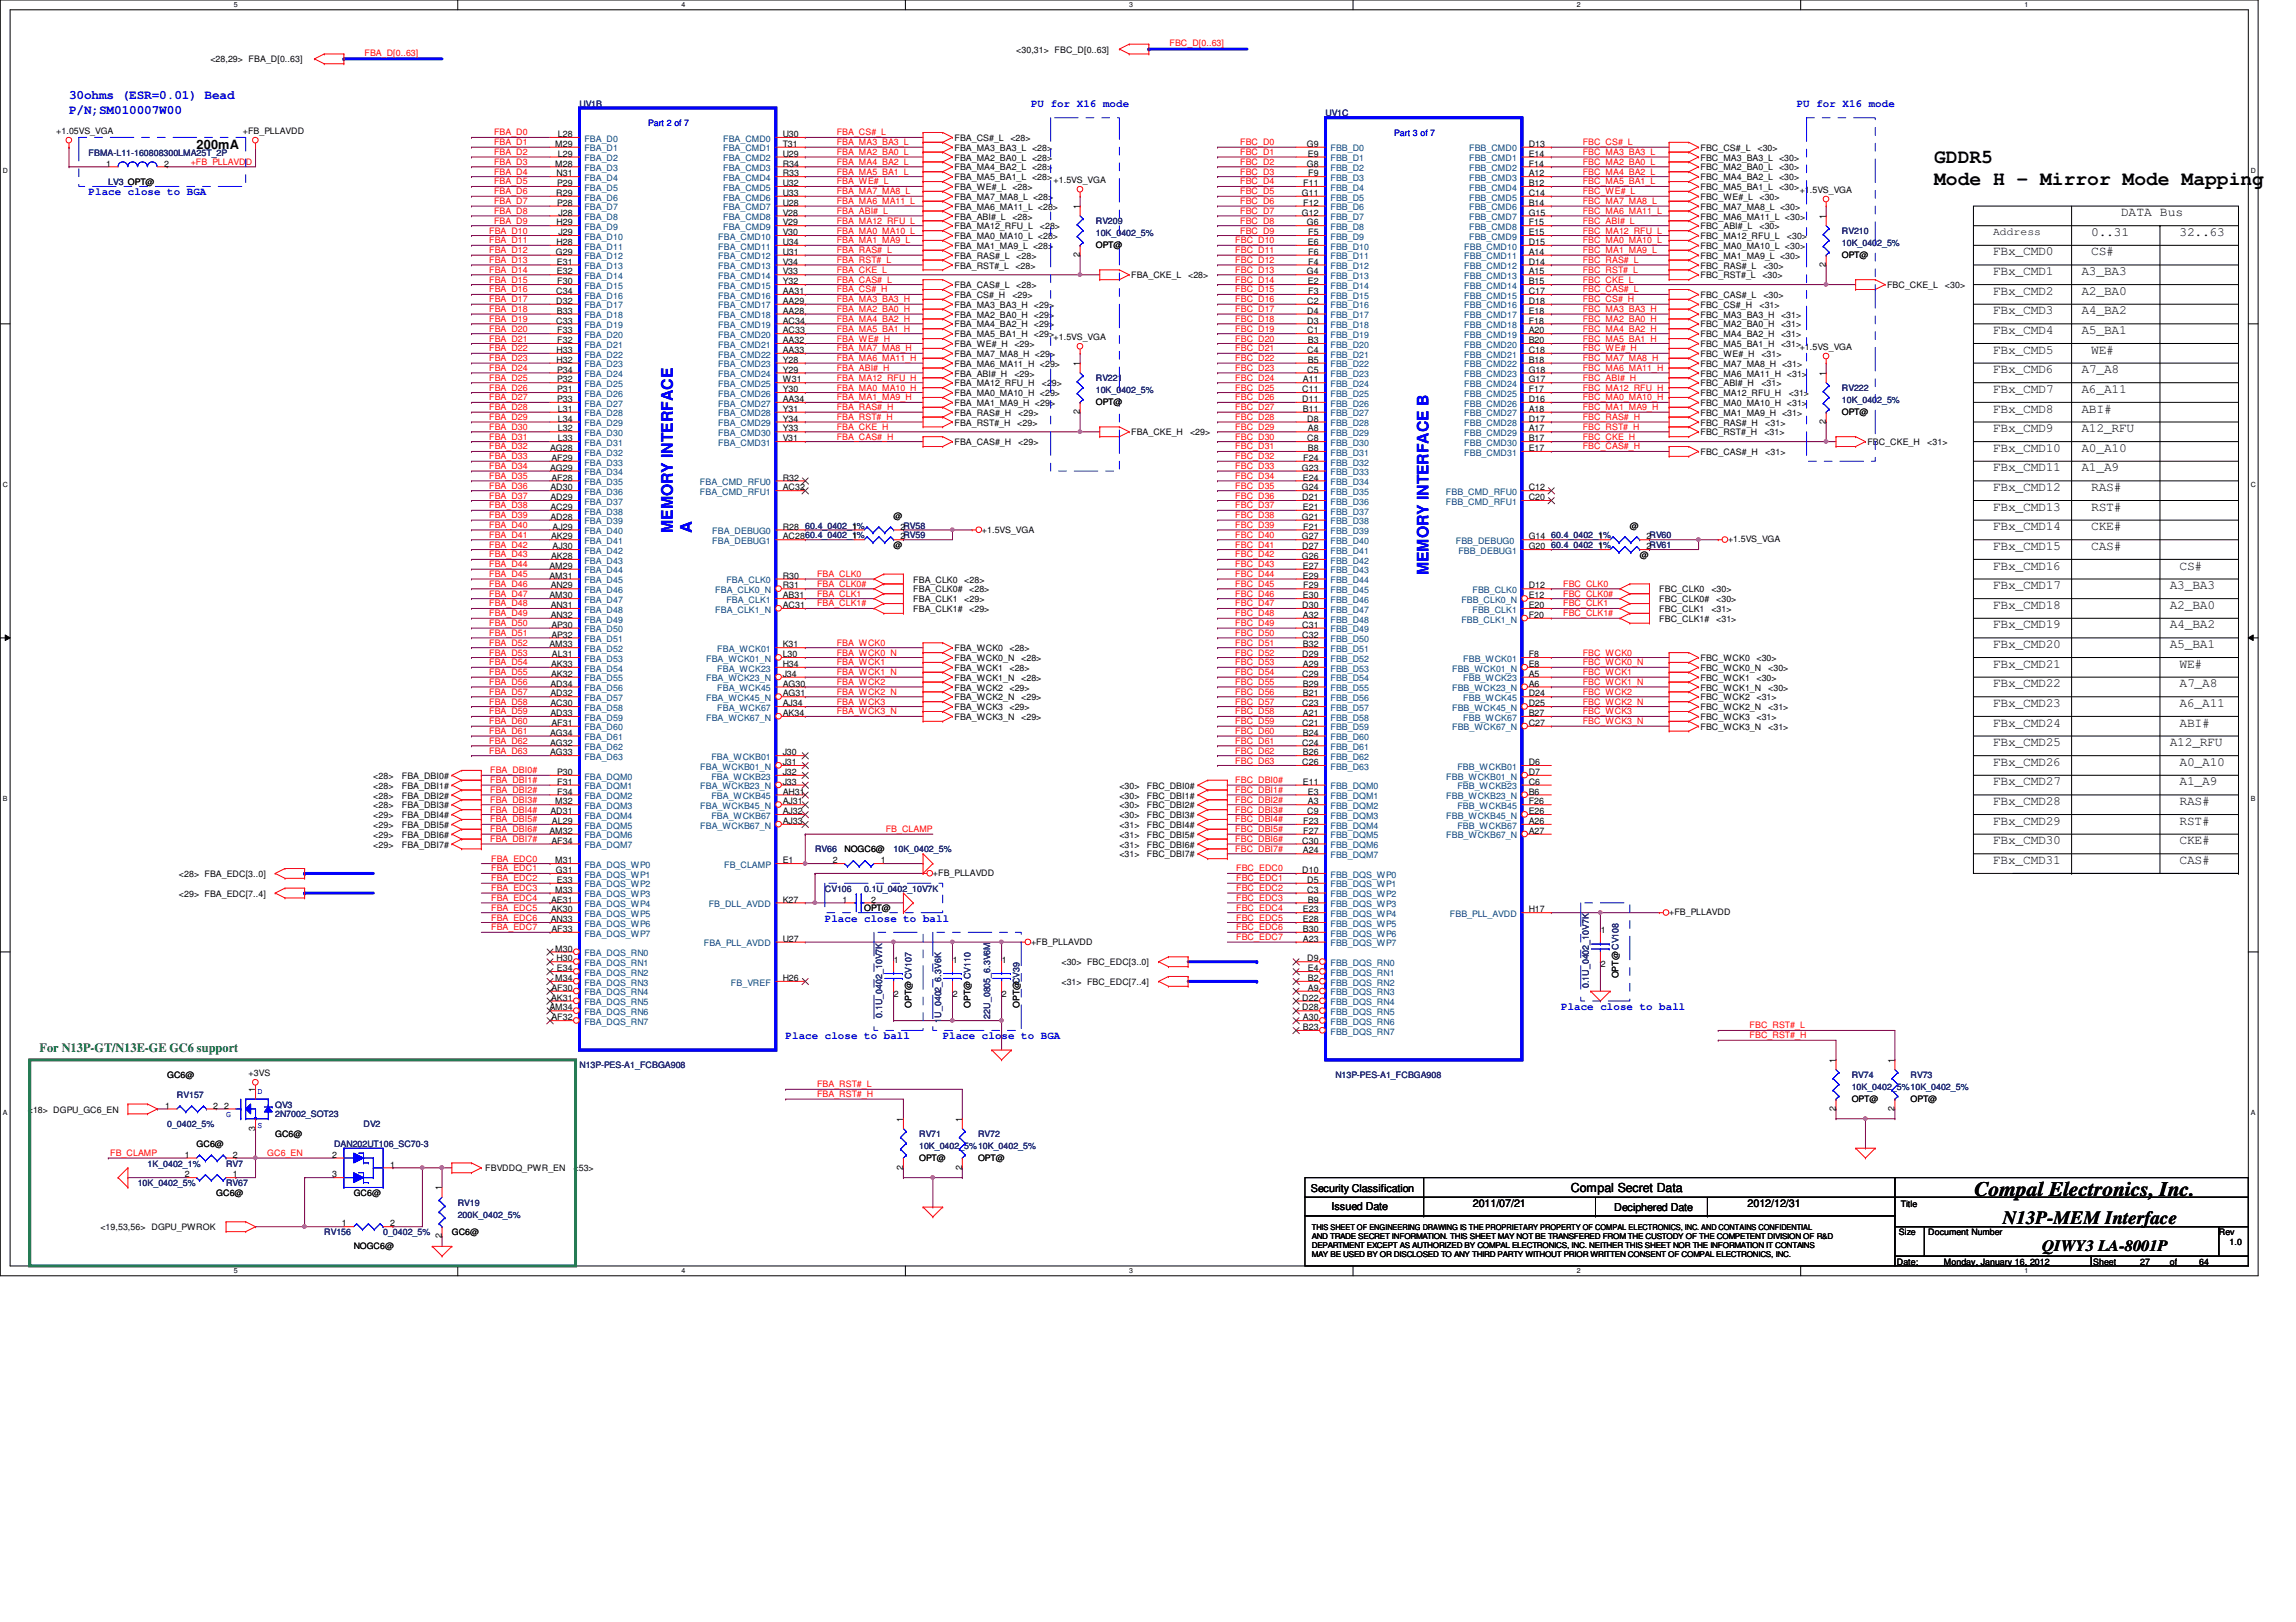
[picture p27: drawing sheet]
<svg xmlns="http://www.w3.org/2000/svg" width="297mm" height="210mm" viewBox="0 0 297 210" stroke-linecap="round" stroke-linejoin="round" font-family="sans-serif">
<defs><g id="words">
<text font-size="2.7" x="255.4" y="154.8">Compal Electronics, Inc.</text>
<g font-size="2.5">
<text x="250.2" y="21.1">GDDR5</text>
<text x="250.2" y="24">Mode H - Mirror Mode Mapping</text>
</g>
<text font-size="2.4" x="259.1" y="158.4">N13P-MEM Interface</text>
<g font-size="2" fill="#00f">
<text x="87" y="69" transform="rotate(-90 87 69)">MEMORY INTERFACE</text>
<text x="89.5" y="69" transform="rotate(-90 89.5 69)">A</text>
<text x="184.8" y="74.4" transform="rotate(-90 184.8 74.4)">MEMORY INTERFACE B</text>
</g>
<text font-size="2" x="264.2" y="161.8">QIWY3 LA-8001P</text>
<g font-size="1.7" fill="#00f">
<text x="8.9" y="12.9">30ohms (ESR=0.01) Bead</text>
<text x="8.9" y="14.8">P/N;SM010007W00</text>
</g>
<g font-size="1.7">
<text x="25.4" y="19.3">200mA</text>
<text x="274.4" y="28">DATA Bus</text>
<text x="257.8" y="35.6">FBx_CMD1</text>
<text x="257.8" y="33.1">FBx_CMD0</text>
<text x="269.3" y="35.6">A3_BA3</text>
<text x="270.5" y="30.5">0..31</text>
<text x="270.5" y="33.1">CS#</text>
<text x="282" y="30.5">32..63</text>
<text x="257.8" y="40.7">FBx_CMD3</text>
<text x="257.8" y="38.1">FBx_CMD2</text>
<text x="269.3" y="40.7">A4_BA2</text>
<text x="269.3" y="38.1">A2_BA0</text>
<text x="257.8" y="43.2">FBx_CMD4</text>
<text x="257.8" y="45.8">FBx_CMD5</text>
<text x="269.3" y="43.2">A5_BA1</text>
<text x="270.5" y="45.8">WE#</text>
<text x="257.8" y="48.3">FBx_CMD6</text>
<text x="257.8" y="50.8">FBx_CMD7</text>
<text x="257.8" y="53.4">FBx_CMD8</text>
<text x="269.3" y="53.4">ABI#</text>
<text x="269.3" y="50.8">A6_A11</text>
<text x="269.3" y="48.3">A7_A8</text>
<text x="257.8" y="55.9">FBx_CMD9</text>
<text x="257.8" y="58.5">FBx_CMD10</text>
<text x="269.3" y="58.5">A0_A10</text>
<text x="269.3" y="55.9">A12_RFU</text>
<text x="257.8" y="63.5">FBx_CMD12</text>
<text x="257.8" y="61">FBx_CMD11</text>
<text x="269.3" y="61">A1_A9</text>
<text x="270.5" y="63.5">RAS#</text>
<text x="257.8" y="66.1">FBx_CMD13</text>
<text x="257.8" y="68.6">FBx_CMD14</text>
<text x="257.8" y="71.2">FBx_CMD15</text>
<text x="270.5" y="66.1">RST#</text>
<text x="270.5" y="71.2">CAS#</text>
<text x="270.5" y="68.6">CKE#</text>
<text x="257.8" y="73.7">FBx_CMD16</text>
<text x="257.8" y="76.2">FBx_CMD17</text>
<text x="280.7" y="76.2">A3_BA3</text>
<text x="282" y="73.7">CS#</text>
<text x="257.8" y="78.8">FBx_CMD18</text>
<text x="257.8" y="81.3">FBx_CMD19</text>
<text x="257.8" y="83.9">FBx_CMD20</text>
<text x="280.7" y="81.3">A4_BA2</text>
<text x="280.7" y="83.9">A5_BA1</text>
<text x="280.7" y="78.8">A2_BA0</text>
<text x="257.8" y="86.4">FBx_CMD21</text>
<text x="257.8" y="88.9">FBx_CMD22</text>
<text x="282" y="88.9">A7_A8</text>
<text x="282" y="86.4">WE#</text>
<text x="257.8" y="94">FBx_CMD24</text>
<text x="257.8" y="91.5">FBx_CMD23</text>
<text x="282" y="94">ABI#</text>
<text x="282" y="91.5">A6_A11</text>
<text x="257.8" y="96.6">FBx_CMD25</text>
<text x="257.8" y="99.1">FBx_CMD26</text>
<text x="257.8" y="101.6">FBx_CMD27</text>
<text x="280.7" y="96.6">A12_RFU</text>
<text x="282" y="101.6">A1_A9</text>
<text x="282" y="99.1">A0_A10</text>
<text x="257.8" y="106.7">FBx_CMD29</text>
<text x="257.8" y="104.2">FBx_CMD28</text>
<text x="282" y="106.7">RST#</text>
<text x="282" y="104.2">RAS#</text>
<text x="257.8" y="111.8">FBx_CMD31</text>
<text x="257.8" y="109.3">FBx_CMD30</text>
<text x="282" y="111.8">CAS#</text>
<text x="282" y="109.3">CKE#</text>
</g>
<text font-size="1.7" fill="#008000" x="5.1" y="136.1">For N13P-GT/N13E-GE GC6 support</text>
<text font-size="1.6" x="203.2" y="154.2">Compal Secret Data</text>
<g font-size="1.4" fill="#00f">
<text x="133.4" y="13.8">PU for X16 mode</text>
<text x="232.4" y="13.8">PU for X16 mode</text>
<text x="11.5" y="25.3">Place close to BGA</text>
<text x="106.7" y="119.3">Place close to ball</text>
<text x="202" y="130.7">Place close to ball</text>
<text x="101.6" y="134.5">Place close to ball</text>
<text x="122" y="134.5">Place close to BGA</text>
</g>
<g font-size="1.4">
<text x="257.8" y="30.4">Address</text>
<text x="169.6" y="154.2">Security Classification</text>
<text x="172.3" y="156.6">Issued Date</text>
<text x="190.5" y="156.3">2011/07/21</text>
<text x="208.8" y="156.8">Deciphered Date</text>
<text x="226.1" y="156.3">2012/12/31</text>
</g>
<g font-size="1.1" fill="#f00">
<text x="151.3" y="6">FBC_D[0..63]</text>
<text x="47.2" y="7.2">FBA_D[0..63]</text>
<text x="63.9" y="17.5">FBA_D0</text>
<text x="108.2" y="17.5">FBA_CS#_L</text>
<text x="24.7" y="21.3">+FB_PLLAVDD</text>
<text x="63.9" y="18.8">FBA_D1</text>
<text x="63.9" y="23.9">FBA_D5</text>
<text x="63.9" y="21.3">FBA_D3</text>
<text x="63.9" y="20.1">FBA_D2</text>
<text x="63.9" y="22.6">FBA_D4</text>
<text x="108.2" y="20.1">FBA_MA2_BA0_L</text>
<text x="108.2" y="23.9">FBA_WE#_L</text>
<text x="108.2" y="21.3">FBA_MA4_BA2_L</text>
<text x="108.2" y="22.6">FBA_MA5_BA1_L</text>
<text x="108.2" y="18.8">FBA_MA3_BA3_L</text>
<text x="160.4" y="20.1">FBC_D1</text>
<text x="160.4" y="22.6">FBC_D3</text>
<text x="160.4" y="23.9">FBC_D4</text>
<text x="160.4" y="21.3">FBC_D2</text>
<text x="160.4" y="18.8">FBC_D0</text>
<text x="204.8" y="21.3">FBC_MA2_BA0_L</text>
<text x="204.8" y="18.8">FBC_CS#_L</text>
<text x="204.8" y="22.6">FBC_MA4_BA2_L</text>
<text x="204.8" y="23.9">FBC_MA5_BA1_L</text>
<text x="204.8" y="20.1">FBC_MA3_BA3_L</text>
<text x="63.9" y="26.4">FBA_D7</text>
<text x="63.9" y="25.1">FBA_D6</text>
<text x="63.9" y="29">FBA_D9</text>
<text x="63.9" y="27.7">FBA_D8</text>
<text x="108.2" y="26.4">FBA_MA6_MA11_L</text>
<text x="108.2" y="27.7">FBA_ABI#_L</text>
<text x="108.2" y="29">FBA_MA12_RFU_L</text>
<text x="108.2" y="25.1">FBA_MA7_MA8_L</text>
<text x="160.4" y="27.7">FBC_D7</text>
<text x="160.4" y="25.1">FBC_D5</text>
<text x="160.4" y="26.4">FBC_D6</text>
<text x="160.4" y="29">FBC_D8</text>
<text x="204.8" y="27.7">FBC_MA6_MA11_L</text>
<text x="204.8" y="25.1">FBC_WE#_L</text>
<text x="204.8" y="29">FBC_ABI#_L</text>
<text x="204.8" y="26.4">FBC_MA7_MA8_L</text>
<text x="63.3" y="31.5">FBA_D11</text>
<text x="63.3" y="35.3">FBA_D14</text>
<text x="63.3" y="34">FBA_D13</text>
<text x="63.3" y="30.2">FBA_D10</text>
<text x="63.3" y="32.8">FBA_D12</text>
<text x="108.2" y="31.5">FBA_MA1_MA9_L</text>
<text x="108.2" y="30.2">FBA_MA0_MA10_L</text>
<text x="108.2" y="32.8">FBA_RAS#_L</text>
<text x="108.2" y="35.3">FBA_CKE_L</text>
<text x="108.2" y="34">FBA_RST#_L</text>
<text x="159.8" y="32.8">FBC_D11</text>
<text x="159.8" y="35.3">FBC_D13</text>
<text x="159.8" y="31.5">FBC_D10</text>
<text x="159.8" y="34">FBC_D12</text>
<text x="160.4" y="30.2">FBC_D9</text>
<text x="204.8" y="32.8">FBC_MA1_MA9_L</text>
<text x="204.8" y="30.2">FBC_MA12_RFU_L</text>
<text x="204.8" y="31.5">FBC_MA0_MA10_L</text>
<text x="204.8" y="34">FBC_RAS#_L</text>
<text x="204.8" y="35.3">FBC_RST#_L</text>
<text x="63.3" y="37.8">FBA_D16</text>
<text x="63.3" y="40.4">FBA_D18</text>
<text x="63.3" y="39.1">FBA_D17</text>
<text x="63.3" y="36.6">FBA_D15</text>
<text x="63.3" y="41.7">FBA_D19</text>
<text x="108.2" y="41.7">FBA_MA4_BA2_H</text>
<text x="108.2" y="37.8">FBA_CS#_H</text>
<text x="108.2" y="39.1">FBA_MA3_BA3_H</text>
<text x="108.2" y="40.4">FBA_MA2_BA0_H</text>
<text x="108.2" y="36.6">FBA_CAS#_L</text>
<text x="159.8" y="39.1">FBC_D16</text>
<text x="159.8" y="41.7">FBC_D18</text>
<text x="159.8" y="40.4">FBC_D17</text>
<text x="159.8" y="36.6">FBC_D14</text>
<text x="159.8" y="37.8">FBC_D15</text>
<text x="204.8" y="37.8">FBC_CAS#_L</text>
<text x="204.8" y="36.6">FBC_CKE_L</text>
<text x="204.8" y="39.1">FBC_CS#_H</text>
<text x="204.8" y="40.4">FBC_MA3_BA3_H</text>
<text x="204.8" y="41.7">FBC_MA2_BA0_H</text>
<text x="63.3" y="45.5">FBA_D22</text>
<text x="63.3" y="44.2">FBA_D21</text>
<text x="63.3" y="46.7">FBA_D23</text>
<text x="63.3" y="42.9">FBA_D20</text>
<text x="108.2" y="45.5">FBA_MA7_MA8_H</text>
<text x="108.2" y="46.7">FBA_MA6_MA11_H</text>
<text x="108.2" y="42.9">FBA_MA5_BA1_H</text>
<text x="108.2" y="44.2">FBA_WE#_H</text>
<text x="159.8" y="42.9">FBC_D19</text>
<text x="159.8" y="44.2">FBC_D20</text>
<text x="159.8" y="45.5">FBC_D21</text>
<text x="159.8" y="46.7">FBC_D22</text>
<text x="204.8" y="42.9">FBC_MA4_BA2_H</text>
<text x="204.8" y="44.2">FBC_MA5_BA1_H</text>
<text x="204.8" y="45.5">FBC_WE#_H</text>
<text x="204.8" y="46.7">FBC_MA7_MA8_H</text>
<text x="63.3" y="48">FBA_D24</text>
<text x="63.3" y="50.5">FBA_D26</text>
<text x="63.3" y="49.3">FBA_D25</text>
<text x="63.3" y="51.8">FBA_D27</text>
<text x="63.3" y="53.1">FBA_D28</text>
<text x="108.2" y="50.5">FBA_MA0_MA10_H</text>
<text x="108.2" y="51.8">FBA_MA1_MA9_H</text>
<text x="108.2" y="53.1">FBA_RAS#_H</text>
<text x="108.2" y="48">FBA_ABI#_H</text>
<text x="108.2" y="49.3">FBA_MA12_RFU_H</text>
<text x="159.8" y="49.3">FBC_D24</text>
<text x="159.8" y="50.5">FBC_D25</text>
<text x="159.8" y="51.8">FBC_D26</text>
<text x="159.8" y="53.1">FBC_D27</text>
<text x="159.8" y="48">FBC_D23</text>
<text x="204.8" y="48">FBC_MA6_MA11_H</text>
<text x="204.8" y="49.3">FBC_ABI#_H</text>
<text x="204.8" y="50.5">FBC_MA12_RFU_H</text>
<text x="204.8" y="51.8">FBC_MA0_MA10_H</text>
<text x="204.8" y="53.1">FBC_MA1_MA9_H</text>
<text x="63.3" y="55.6">FBA_D30</text>
<text x="63.3" y="59.4">FBA_D33</text>
<text x="63.3" y="58.2">FBA_D32</text>
<text x="63.3" y="54.4">FBA_D29</text>
<text x="63.3" y="56.9">FBA_D31</text>
<text x="108.2" y="54.4">FBA_RST#_H</text>
<text x="108.2" y="55.6">FBA_CKE_H</text>
<text x="108.2" y="56.9">FBA_CAS#_H</text>
<text x="159.8" y="54.4">FBC_D28</text>
<text x="159.8" y="55.6">FBC_D29</text>
<text x="159.8" y="56.9">FBC_D30</text>
<text x="159.8" y="58.2">FBC_D31</text>
<text x="159.8" y="59.4">FBC_D32</text>
<text x="204.8" y="54.4">FBC_RAS#_H</text>
<text x="204.8" y="55.6">FBC_RST#_H</text>
<text x="204.8" y="58.2">FBC_CAS#_H</text>
<text x="204.8" y="56.9">FBC_CKE_H</text>
<text x="63.3" y="63.2">FBA_D36</text>
<text x="63.3" y="65.8">FBA_D38</text>
<text x="63.3" y="60.7">FBA_D34</text>
<text x="63.3" y="62">FBA_D35</text>
<text x="63.3" y="64.5">FBA_D37</text>
<text x="159.8" y="60.7">FBC_D33</text>
<text x="159.8" y="62">FBC_D34</text>
<text x="159.8" y="63.2">FBC_D35</text>
<text x="159.8" y="64.5">FBC_D36</text>
<text x="159.8" y="65.8">FBC_D37</text>
<text x="63.3" y="68.3">FBA_D40</text>
<text x="63.3" y="69.6">FBA_D41</text>
<text x="63.3" y="67.1">FBA_D39</text>
<text x="63.3" y="70.9">FBA_D42</text>
<text x="159.8" y="67.1">FBC_D38</text>
<text x="159.8" y="68.3">FBC_D39</text>
<text x="159.8" y="69.6">FBC_D40</text>
<text x="159.8" y="70.9">FBC_D41</text>
<text x="63.3" y="77.2">FBA_D47</text>
<text x="63.3" y="75.9">FBA_D46</text>
<text x="63.3" y="72.1">FBA_D43</text>
<text x="63.3" y="74.7">FBA_D45</text>
<text x="63.3" y="73.4">FBA_D44</text>
<text x="105.7" y="77.2">FBA_CLK1</text>
<text x="105.7" y="74.7">FBA_CLK0</text>
<text x="105.7" y="75.9">FBA_CLK0#</text>
<text x="159.8" y="72.1">FBC_D42</text>
<text x="159.8" y="73.4">FBC_D43</text>
<text x="159.8" y="74.7">FBC_D44</text>
<text x="159.8" y="75.9">FBC_D45</text>
<text x="159.8" y="77.2">FBC_D46</text>
<text x="202.2" y="75.9">FBC_CLK0</text>
<text x="202.2" y="77.2">FBC_CLK0#</text>
<text x="63.3" y="81">FBA_D50</text>
<text x="63.3" y="83.6">FBA_D52</text>
<text x="63.3" y="79.8">FBA_D49</text>
<text x="63.3" y="78.5">FBA_D48</text>
<text x="63.3" y="82.3">FBA_D51</text>
<text x="105.7" y="78.5">FBA_CLK1#</text>
<text x="108.2" y="83.6">FBA_WCK0</text>
<text x="159.8" y="78.5">FBC_D47</text>
<text x="159.8" y="79.8">FBC_D48</text>
<text x="159.8" y="81">FBC_D49</text>
<text x="159.8" y="82.3">FBC_D50</text>
<text x="159.8" y="83.6">FBC_D51</text>
<text x="202.2" y="78.5">FBC_CLK1</text>
<text x="202.2" y="79.8">FBC_CLK1#</text>
<text x="63.3" y="87.4">FBA_D55</text>
<text x="63.3" y="84.8">FBA_D53</text>
<text x="63.3" y="88.6">FBA_D56</text>
<text x="63.3" y="89.9">FBA_D57</text>
<text x="63.3" y="86.1">FBA_D54</text>
<text x="108.2" y="86.1">FBA_WCK1</text>
<text x="108.2" y="87.4">FBA_WCK1_N</text>
<text x="108.2" y="88.6">FBA_WCK2</text>
<text x="108.2" y="89.9">FBA_WCK2_N</text>
<text x="108.2" y="84.8">FBA_WCK0_N</text>
<text x="159.8" y="84.8">FBC_D52</text>
<text x="159.8" y="86.1">FBC_D53</text>
<text x="159.8" y="87.4">FBC_D54</text>
<text x="159.8" y="88.6">FBC_D55</text>
<text x="159.8" y="89.9">FBC_D56</text>
<text x="204.8" y="87.4">FBC_WCK1</text>
<text x="204.8" y="88.6">FBC_WCK1_N</text>
<text x="204.8" y="89.9">FBC_WCK2</text>
<text x="204.8" y="84.8">FBC_WCK0</text>
<text x="204.8" y="86.1">FBC_WCK0_N</text>
<text x="63.3" y="92.5">FBA_D59</text>
<text x="63.3" y="91.2">FBA_D58</text>
<text x="63.3" y="93.7">FBA_D60</text>
<text x="63.3" y="95">FBA_D61</text>
<text x="108.2" y="91.2">FBA_WCK3</text>
<text x="108.2" y="92.5">FBA_WCK3_N</text>
<text x="159.8" y="91.2">FBC_D57</text>
<text x="159.8" y="92.5">FBC_D58</text>
<text x="159.8" y="93.7">FBC_D59</text>
<text x="159.8" y="95">FBC_D60</text>
<text x="204.8" y="91.2">FBC_WCK2_N</text>
<text x="204.8" y="92.5">FBC_WCK3</text>
<text x="204.8" y="93.7">FBC_WCK3_N</text>
<text x="63.3" y="96.3">FBA_D62</text>
<text x="63.3" y="97.5">FBA_D63</text>
<text x="63.4" y="101.3">FBA_DBI1#</text>
<text x="63.4" y="100.1">FBA_DBI0#</text>
<text x="159.8" y="96.3">FBC_D61</text>
<text x="159.8" y="97.5">FBC_D62</text>
<text x="159.8" y="98.8">FBC_D63</text>
<text x="159.8" y="101.3">FBC_DBI0#</text>
<text x="63.4" y="105.2">FBA_DBI4#</text>
<text x="63.4" y="102.6">FBA_DBI2#</text>
<text x="63.4" y="103.9">FBA_DBI3#</text>
<text x="63.4" y="107.7">FBA_DBI6#</text>
<text x="63.4" y="106.4">FBA_DBI5#</text>
<text x="114.6" y="107.7">FB_CLAMP</text>
<text x="159.8" y="106.4">FBC_DBI4#</text>
<text x="159.8" y="102.6">FBC_DBI1#</text>
<text x="159.8" y="103.9">FBC_DBI2#</text>
<text x="159.8" y="105.2">FBC_DBI3#</text>
<text x="159.8" y="107.7">FBC_DBI5#</text>
<text x="63.4" y="109">FBA_DBI7#</text>
<text x="63.5" y="112.8">FBA_EDC1</text>
<text x="63.5" y="111.5">FBA_EDC0</text>
<text x="159.8" y="109">FBC_DBI6#</text>
<text x="159.8" y="110.2">FBC_DBI7#</text>
<text x="159.9" y="112.8">FBC_EDC0</text>
<text x="63.5" y="114">FBA_EDC2</text>
<text x="63.5" y="115.3">FBA_EDC3</text>
<text x="63.5" y="116.6">FBA_EDC4</text>
<text x="63.5" y="117.9">FBA_EDC5</text>
<text x="63.5" y="119.1">FBA_EDC6</text>
<text x="159.9" y="114">FBC_EDC1</text>
<text x="159.9" y="115.3">FBC_EDC2</text>
<text x="159.9" y="116.6">FBC_EDC3</text>
<text x="159.9" y="117.9">FBC_EDC4</text>
<text x="159.9" y="119.1">FBC_EDC5</text>
<text x="63.5" y="120.4">FBA_EDC7</text>
<text x="159.9" y="120.4">FBC_EDC6</text>
<text x="159.9" y="121.7">FBC_EDC7</text>
<text x="226.4" y="133.1">FBC_RST#_L</text>
<text x="226.4" y="134.4">FBC_RST#_H</text>
<text x="105.7" y="140.7">FBA_RST#_L</text>
<text x="105.7" y="142">FBA_RST#_H</text>
<text x="14.3" y="149.6">FB_CLAMP</text>
<text x="34.6" y="149.6">GC6_EN</text>
</g>
<g font-size="1.1">
<text x="27.2" y="8.1">&lt;28,29&gt; FBA_D[0..63]</text>
<text x="131.5" y="6.8">&lt;30,31&gt; FBC_D[0..63]</text>
<text x="7.3" y="17.4">+1.05VS_VGA</text>
<text x="31.4" y="17.4">+FB_PLLAVDD</text>
<text x="72.2" y="17.7">L28</text>
<text x="101.3" y="17.7">U30</text>
<text x="13.8" y="21.5">1</text>
<text x="21.2" y="21.5">2</text>
<text x="71.8" y="19">M29</text>
<text x="71.8" y="21.5">M28</text>
<text x="72" y="22.8">N31</text>
<text x="72.2" y="20.3">L29</text>
<text x="101.3" y="21.5">R34</text>
<text x="101.3" y="20.3">U29</text>
<text x="101.3" y="22.8">R33</text>
<text x="101.3" y="19">T31</text>
<text x="123.5" y="23.3">FBA_MA5_BA1_L &lt;28&gt;</text>
<text x="123.5" y="18.2">FBA_CS#_L</text>
<text x="123.5" y="19.5">FBA_MA3_BA3_L &lt;28&gt;</text>
<text x="123.5" y="20.8">FBA_MA2_BA0_L &lt;28&gt;</text>
<text x="123.5" y="22.1">FBA_MA4_BA2_L &lt;28&gt;</text>
<text x="130.7" y="18.2">&lt;28&gt;</text>
<text x="136.3" y="23.7">+1.5VS_VGA</text>
<text x="169.1" y="19">G9</text>
<text x="169.1" y="21.5">G8</text>
<text x="169.2" y="20.3">E9</text>
<text x="169.2" y="22.8">F9</text>
<text x="197.8" y="19">D13</text>
<text x="197.8" y="20.3">E14</text>
<text x="197.8" y="21.5">F14</text>
<text x="197.8" y="22.8">A12</text>
<text x="220" y="19.5">FBC_CS#_L</text>
<text x="220" y="20.8">FBC_MA3_BA3_L &lt;30&gt;</text>
<text x="220" y="22.1">FBC_MA2_BA0_L &lt;30&gt;</text>
<text x="220" y="23.3">FBC_MA4_BA2_L &lt;30&gt;</text>
<text x="227.4" y="19.5">&lt;30&gt;</text>
<text x="72" y="25.4">R29</text>
<text x="72" y="29.2">H29</text>
<text x="72.1" y="24.1">P29</text>
<text x="72.1" y="26.6">P28</text>
<text x="72.3" y="27.9">J28</text>
<text x="101.3" y="27.9">V28</text>
<text x="101.3" y="26.6">U28</text>
<text x="101.3" y="25.4">U33</text>
<text x="101.3" y="29.2">V29</text>
<text x="101.3" y="24.1">U32</text>
<text x="123.5" y="24.6">FBA_WE#_L &lt;28&gt;</text>
<text x="123.5" y="25.9">FBA_MA7_MA8_L &lt;28&gt;</text>
<text x="123.5" y="27.1">FBA_MA6_MA11_L &lt;28&gt;</text>
<text x="123.5" y="28.4">FBA_ABI#_L</text>
<text x="123.5" y="29.7">FBA_MA12_RFU_L</text>
<text x="131" y="28.4">&lt;28&gt;</text>
<text x="134.5" y="29.7">&lt;28&gt;</text>
<text x="139.7" y="27.1" transform="rotate(-90 139.7 27.1)">1</text>
<text x="168.4" y="25.4">G11</text>
<text x="168.4" y="27.9">G12</text>
<text x="168.6" y="24.1">F11</text>
<text x="168.6" y="26.6">F12</text>
<text x="169.1" y="29.2">G6</text>
<text x="197.8" y="24.1">B12</text>
<text x="197.8" y="25.4">C14</text>
<text x="197.8" y="26.6">B14</text>
<text x="197.8" y="27.9">G15</text>
<text x="197.8" y="29.2">F15</text>
<text x="220" y="24.6">FBC_MA5_BA1_L &lt;30&gt;</text>
<text x="220" y="25.9">FBC_WE#_L</text>
<text x="220" y="27.1">FBC_MA7_MA8_L &lt;30&gt;</text>
<text x="220" y="28.4">FBC_MA6_MA11_L &lt;30&gt;</text>
<text x="220" y="29.7">FBC_ABI#_L</text>
<text x="227.6" y="25.9">&lt;30&gt;</text>
<text x="227.6" y="29.7">&lt;30&gt;</text>
<text x="232.8" y="25">+1.5VS_VGA</text>
<text x="236.2" y="28.3" transform="rotate(-90 236.2 28.3)">1</text>
<text x="71.9" y="33">G29</text>
<text x="72" y="31.7">H28</text>
<text x="72" y="34.2">E31</text>
<text x="72" y="35.5">E32</text>
<text x="72.3" y="30.4">J29</text>
<text x="101.3" y="34.2">V34</text>
<text x="101.3" y="33">U31</text>
<text x="101.3" y="30.4">V30</text>
<text x="101.3" y="31.7">U34</text>
<text x="101.3" y="35.5">V33</text>
<text x="123.5" y="32.2">FBA_MA1_MA9_L &lt;28&gt;</text>
<text x="123.5" y="30.9">FBA_MA0_MA10_L &lt;28&gt;</text>
<text x="123.5" y="33.5">FBA_RAS#_L</text>
<text x="123.5" y="34.8">FBA_RST#_L</text>
<text x="131.4" y="34.8">&lt;28&gt;</text>
<text x="131.5" y="33.5">&lt;28&gt;</text>
<text x="139.7" y="33.3" transform="rotate(-90 139.7 33.3)">2</text>
<text x="141.8" y="32.1">OPT@</text>
<text x="169.1" y="35.5">G4</text>
<text x="169.2" y="31.7">E6</text>
<text x="169.2" y="30.4">F5</text>
<text x="169.2" y="33">F6</text>
<text x="169.2" y="34.2">F4</text>
<text x="197.8" y="30.4">E15</text>
<text x="197.8" y="31.7">D15</text>
<text x="197.8" y="33">A14</text>
<text x="197.8" y="34.2">D14</text>
<text x="197.8" y="35.5">A15</text>
<text x="220" y="30.9">FBC_MA12_RFU_L</text>
<text x="220" y="33.5">FBC_MA1_MA9_L &lt;30&gt;</text>
<text x="220" y="32.2">FBC_MA0_MA10_L &lt;30&gt;</text>
<text x="220" y="34.8">FBC_RAS#_L</text>
<text x="228.1" y="34.8">&lt;30&gt;</text>
<text x="231.2" y="30.9">&lt;30&gt;</text>
<text x="236.2" y="34.5" transform="rotate(-90 236.2 34.5)">2</text>
<text x="238.3" y="33.4">OPT@</text>
<text x="72" y="38.1">C34</text>
<text x="72" y="39.3">D32</text>
<text x="72" y="41.9">C33</text>
<text x="72" y="40.6">B33</text>
<text x="72.1" y="36.8">F30</text>
<text x="101.3" y="36.8">Y32</text>
<text x="101.3" y="40.6">AA28</text>
<text x="101.3" y="39.3">AA29</text>
<text x="101.3" y="41.9">AC34</text>
<text x="101.3" y="38.1">AA31</text>
<text x="123.5" y="38.6">FBA_CS#_H</text>
<text x="123.5" y="39.8">FBA_MA3_BA3_H &lt;29&gt;</text>
<text x="123.5" y="41.1">FBA_MA2_BA0_H &lt;29&gt;</text>
<text x="123.5" y="37.3">FBA_CAS#_L</text>
<text x="131" y="38.6">&lt;29&gt;</text>
<text x="131.5" y="37.3">&lt;28&gt;</text>
<text x="146.3" y="36">FBA_CKE_L</text>
<text x="153.7" y="36">&lt;28&gt;</text>
<text x="169.1" y="39.3">C2</text>
<text x="169.1" y="40.6">D4</text>
<text x="169.1" y="41.9">D3</text>
<text x="169.2" y="36.8">E2</text>
<text x="169.2" y="38.1">F3</text>
<text x="197.8" y="36.8">B15</text>
<text x="197.8" y="38.1">C17</text>
<text x="197.8" y="39.3">D18</text>
<text x="197.8" y="40.6">E18</text>
<text x="197.8" y="41.9">F18</text>
<text x="220" y="38.6">FBC_CAS#_L</text>
<text x="220" y="39.8">FBC_CS#_H</text>
<text x="220" y="41.1">FBC_MA3_BA3_H</text>
<text x="220" y="36">FBC_RST#_L</text>
<text x="227.6" y="39.8">&lt;31&gt;</text>
<text x="228" y="36">&lt;30&gt;</text>
<text x="228.1" y="38.6">&lt;30&gt;</text>
<text x="230.4" y="41.1">&lt;31&gt;</text>
<text x="244.1" y="37.3">FBC_CKE_L</text>
<text x="251.6" y="37.3">&lt;30&gt;</text>
<text x="72" y="45.7">H33</text>
<text x="72" y="46.9">H32</text>
<text x="72.1" y="43.1">F33</text>
<text x="72.1" y="44.4">F32</text>
<text x="101.3" y="44.4">AA32</text>
<text x="101.3" y="46.9">Y28</text>
<text x="101.3" y="45.7">AA33</text>
<text x="101.3" y="43.1">AC33</text>
<text x="123.5" y="46.2">FBA_MA7_MA8_H &lt;29&gt;</text>
<text x="123.5" y="42.4">FBA_MA4_BA2_H &lt;29&gt;</text>
<text x="123.5" y="47.5">FBA_MA6_MA11_H &lt;29&gt;</text>
<text x="123.5" y="43.6">FBA_MA5_BA1_H &lt;29&gt;</text>
<text x="123.5" y="44.9">FBA_WE#_H</text>
<text x="131.2" y="44.9">&lt;29&gt;</text>
<text x="136.3" y="44">+1.5VS_VGA</text>
<text x="139.7" y="47.4" transform="rotate(-90 139.7 47.4)">1</text>
<text x="169.1" y="43.1">C1</text>
<text x="169.1" y="45.7">C4</text>
<text x="169.2" y="44.4">B3</text>
<text x="169.2" y="46.9">B5</text>
<text x="197.8" y="43.1">A20</text>
<text x="197.8" y="44.4">B20</text>
<text x="197.8" y="45.7">C18</text>
<text x="197.8" y="46.9">B18</text>
<text x="220" y="42.4">FBC_MA2_BA0_H</text>
<text x="220" y="43.6">FBC_MA4_BA2_H</text>
<text x="220" y="44.9">FBC_MA5_BA1_H</text>
<text x="220" y="46.2">FBC_WE#_H</text>
<text x="220" y="47.5">FBC_MA7_MA8_H &lt;31&gt;</text>
<text x="227.9" y="46.2">&lt;31&gt;</text>
<text x="230.4" y="42.4">&lt;31&gt;</text>
<text x="230.4" y="43.6">&lt;31&gt;</text>
<text x="230.4" y="44.9">&lt;31&gt;</text>
<text x="232.8" y="45.3">+1.5VS_VGA</text>
<text x="72.1" y="48.2">P34</text>
<text x="72.1" y="49.5">P32</text>
<text x="72.1" y="50.8">P31</text>
<text x="72.1" y="52">P33</text>
<text x="72.2" y="53.3">L31</text>
<text x="101.3" y="48.2">Y29</text>
<text x="101.3" y="50.8">Y30</text>
<text x="101.3" y="52">AA34</text>
<text x="101.3" y="53.3">Y31</text>
<text x="101.3" y="49.5">W31</text>
<text x="123.5" y="51.3">FBA_MA0_MA10_H &lt;29&gt;</text>
<text x="123.5" y="52.5">FBA_MA1_MA9_H &lt;29&gt;</text>
<text x="123.5" y="53.8">FBA_RAS#_H</text>
<text x="123.5" y="48.7">FBA_ABI#_H</text>
<text x="123.5" y="50">FBA_MA12_RFU_H</text>
<text x="131.2" y="48.7">&lt;29&gt;</text>
<text x="131.7" y="53.8">&lt;29&gt;</text>
<text x="134.8" y="50">&lt;29&gt;</text>
<text x="139.7" y="53.6" transform="rotate(-90 139.7 53.6)">2</text>
<text x="141.8" y="52.4">OPT@</text>
<text x="168.5" y="50.8">C11</text>
<text x="168.5" y="52">D11</text>
<text x="168.6" y="49.5">A11</text>
<text x="168.6" y="53.3">B11</text>
<text x="169.1" y="48.2">C5</text>
<text x="197.8" y="48.2">G18</text>
<text x="197.8" y="49.5">G17</text>
<text x="197.8" y="50.8">F17</text>
<text x="197.8" y="52">D16</text>
<text x="197.8" y="53.3">A18</text>
<text x="220" y="48.7">FBC_MA6_MA11_H &lt;31&gt;</text>
<text x="220" y="50">FBC_ABI#_H</text>
<text x="220" y="51.3">FBC_MA12_RFU_H</text>
<text x="220" y="52.5">FBC_MA0_MA10_H &lt;31&gt;</text>
<text x="220" y="53.8">FBC_MA1_MA9_H &lt;31&gt;</text>
<text x="227.9" y="50">&lt;31&gt;</text>
<text x="231.4" y="51.3">&lt;31&gt;</text>
<text x="236.2" y="48.6" transform="rotate(-90 236.2 48.6)">1</text>
<text x="238.3" y="53.7">OPT@</text>
<text x="71.2" y="58.4">AG28</text>
<text x="71.3" y="59.6">AF29</text>
<text x="72.2" y="54.6">L34</text>
<text x="72.2" y="55.8">L32</text>
<text x="72.2" y="57.1">L33</text>
<text x="101.3" y="54.6">Y34</text>
<text x="101.3" y="55.8">Y33</text>
<text x="101.3" y="57.1">V31</text>
<text x="123.5" y="55.1">FBA_RST#_H</text>
<text x="123.5" y="57.6">FBA_CAS#_H</text>
<text x="131.6" y="55.1">&lt;29&gt;</text>
<text x="131.7" y="57.6">&lt;29&gt;</text>
<text x="146.3" y="56.3">FBA_CKE_H</text>
<text x="154" y="56.3">&lt;29&gt;</text>
<text x="168.6" y="59.6">F24</text>
<text x="169.1" y="54.6">D8</text>
<text x="169.1" y="57.1">C8</text>
<text x="169.2" y="55.8">A8</text>
<text x="169.2" y="58.4">B8</text>
<text x="197.8" y="54.6">D17</text>
<text x="197.8" y="55.8">A17</text>
<text x="197.8" y="57.1">B17</text>
<text x="197.8" y="58.4">E17</text>
<text x="220" y="55.1">FBC_RAS#_H</text>
<text x="220" y="56.3">FBC_RST#_H</text>
<text x="220" y="58.9">FBC_CAS#_H</text>
<text x="228.3" y="56.3">&lt;31&gt;</text>
<text x="228.4" y="55.1">&lt;31&gt;</text>
<text x="228.4" y="58.9">&lt;31&gt;</text>
<text x="236.2" y="54.9" transform="rotate(-90 236.2 54.9)">2</text>
<text x="241.6" y="57.6">FBC_CKE_H</text>
<text x="249.3" y="57.6">&lt;31&gt;</text>
<text x="71.2" y="60.9">AG29</text>
<text x="71.2" y="63.5">AD30</text>
<text x="71.2" y="64.7">AD29</text>
<text x="71.2" y="66">AC29</text>
<text x="71.3" y="62.2">AF28</text>
<text x="101.3" y="62.2">R32</text>
<text x="101.3" y="63.5">AC32</text>
<text x="168.4" y="60.9">G23</text>
<text x="168.4" y="63.5">G24</text>
<text x="168.5" y="64.7">D21</text>
<text x="168.6" y="62.2">E24</text>
<text x="168.6" y="66">E21</text>
<text x="197.8" y="63.5">C12</text>
<text x="197.8" y="64.7">C20</text>
<text x="71.2" y="67.3">AD28</text>
<text x="71.3" y="69.8">AK29</text>
<text x="71.5" y="68.5">AJ29</text>
<text x="71.5" y="71.1">AJ30</text>
<text x="101.3" y="68.5">R28</text>
<text x="101.3" y="69.8">AC2860.4_0402_1%</text>
<text x="110.3" y="69.8">1</text>
<text x="110.3" y="68.5">1</text>
<text x="115.6" y="71">@</text>
<text x="115.6" y="67.1">@</text>
<text x="116.5" y="69.8">2RV59</text>
<text x="116.5" y="68.5">2RV58</text>
<text x="127" y="68.9">+1.5VS_VGA</text>
<text x="168.4" y="67.3">G21</text>
<text x="168.4" y="69.8">G27</text>
<text x="168.5" y="71.1">D27</text>
<text x="168.6" y="68.5">F21</text>
<text x="197.8" y="69.8">G14</text>
<text x="197.8" y="71.1">G20</text>
<text x="206.8" y="69.8">1</text>
<text x="206.8" y="71.1">1</text>
<text x="210.9" y="68.4">@</text>
<text x="213" y="69.8">2RV60</text>
<text x="213" y="71.1">2RV61</text>
<text x="223.6" y="70.2">+1.5VS_VGA</text>
<text x="71.1" y="73.6">AM29</text>
<text x="71.1" y="74.9">AM31</text>
<text x="71.1" y="77.4">AM30</text>
<text x="71.2" y="76.2">AN29</text>
<text x="71.3" y="72.3">AK28</text>
<text x="101.3" y="76.2">R31</text>
<text x="101.3" y="74.9">R30</text>
<text x="101.3" y="77.4">AB31</text>
<text x="118.1" y="77.9">FBA_CLK1</text>
<text x="118.1" y="76.7">FBA_CLK0#</text>
<text x="118.1" y="75.4">FBA_CLK0</text>
<text x="124.8" y="77.9">&lt;29&gt;</text>
<text x="124.8" y="75.4">&lt;28&gt;</text>
<text x="125.4" y="76.7">&lt;28&gt;</text>
<text x="168.4" y="72.3">G26</text>
<text x="168.6" y="73.6">E27</text>
<text x="168.6" y="74.9">E29</text>
<text x="168.6" y="77.4">E30</text>
<text x="168.6" y="76.2">F29</text>
<text x="197.8" y="76.2">D12</text>
<text x="197.8" y="77.4">E12</text>
<text x="212.1" y="72.2">@</text>
<text x="214.7" y="76.7">FBC_CLK0</text>
<text x="214.7" y="77.9">FBC_CLK0#</text>
<text x="221.4" y="76.7">&lt;30&gt;</text>
<text x="222" y="77.9">&lt;30&gt;</text>
<text x="71.1" y="83.8">AM33</text>
<text x="71.2" y="78.7">AN31</text>
<text x="71.2" y="80">AN32</text>
<text x="71.3" y="81.2">AP30</text>
<text x="71.3" y="82.5">AP32</text>
<text x="101.3" y="83.8">K31</text>
<text x="101.3" y="78.7">AC31</text>
<text x="118.1" y="79.2">FBA_CLK1#</text>
<text x="125.4" y="79.2">&lt;29&gt;</text>
<text x="168.5" y="78.7">D30</text>
<text x="168.5" y="81.2">C31</text>
<text x="168.5" y="82.5">C32</text>
<text x="168.6" y="80">A32</text>
<text x="168.6" y="83.8">B32</text>
<text x="197.8" y="78.7">E20</text>
<text x="197.8" y="80">F20</text>
<text x="214.7" y="80.5">FBC_CLK1#</text>
<text x="214.7" y="79.2">FBC_CLK1</text>
<text x="221.4" y="79.2">&lt;31&gt;</text>
<text x="222" y="80.5">&lt;31&gt;</text>
<text x="71.2" y="88.9">AD34</text>
<text x="71.3" y="86.3">AK33</text>
<text x="71.3" y="87.6">AK32</text>
<text x="71.4" y="85">AL31</text>
<text x="101.3" y="86.3">H34</text>
<text x="101.3" y="85">L30</text>
<text x="101.3" y="87.6">J34</text>
<text x="101.3" y="88.9">AG30</text>
<text x="123.5" y="85.6">FBA_WCK0_N</text>
<text x="123.5" y="88.1">FBA_WCK1_N</text>
<text x="123.5" y="84.3">FBA_WCK0</text>
<text x="123.5" y="86.8">FBA_WCK1</text>
<text x="123.5" y="89.4">FBA_WCK2</text>
<text x="130.6" y="84.3">&lt;28&gt;</text>
<text x="130.6" y="86.8">&lt;28&gt;</text>
<text x="130.6" y="89.4">&lt;29&gt;</text>
<text x="132.1" y="85.6">&lt;28&gt;</text>
<text x="132.1" y="88.1">&lt;28&gt;</text>
<text x="168.5" y="85">D29</text>
<text x="168.5" y="87.6">C29</text>
<text x="168.6" y="86.3">A29</text>
<text x="168.6" y="88.9">B29</text>
<text x="197.8" y="85">F8</text>
<text x="197.8" y="86.3">E8</text>
<text x="197.8" y="87.6">A5</text>
<text x="197.8" y="88.9">A6</text>
<text x="220" y="86.8">FBC_WCK0_N</text>
<text x="220" y="89.4">FBC_WCK1_N</text>
<text x="220" y="85.6">FBC_WCK0</text>
<text x="220" y="88.1">FBC_WCK1</text>
<text x="227.2" y="85.6">&lt;30&gt;</text>
<text x="227.2" y="88.1">&lt;30&gt;</text>
<text x="228.8" y="86.8">&lt;30&gt;</text>
<text x="228.8" y="89.4">&lt;30&gt;</text>
<text x="71.2" y="95.2">AG34</text>
<text x="71.2" y="90.1">AD32</text>
<text x="71.2" y="91.4">AC30</text>
<text x="71.2" y="92.7">AD33</text>
<text x="71.3" y="93.9">AF31</text>
<text x="101.3" y="90.1">AG31</text>
<text x="101.3" y="91.4">AJ34</text>
<text x="101.3" y="92.7">AK34</text>
<text x="123.5" y="90.6">FBA_WCK2_N</text>
<text x="123.5" y="93.2">FBA_WCK3_N</text>
<text x="123.5" y="91.9">FBA_WCK3</text>
<text x="130.6" y="91.9">&lt;29&gt;</text>
<text x="132.1" y="90.6">&lt;29&gt;</text>
<text x="132.1" y="93.2">&lt;29&gt;</text>
<text x="168.5" y="91.4">C23</text>
<text x="168.5" y="93.9">C21</text>
<text x="168.6" y="90.1">B21</text>
<text x="168.6" y="92.7">A21</text>
<text x="168.6" y="95.2">B24</text>
<text x="197.8" y="90.1">D24</text>
<text x="197.8" y="91.4">D25</text>
<text x="197.8" y="92.7">B27</text>
<text x="197.8" y="93.9">C27</text>
<text x="220" y="94.4">FBC_WCK3_N</text>
<text x="220" y="91.9">FBC_WCK2_N</text>
<text x="220" y="93.2">FBC_WCK3</text>
<text x="220" y="90.6">FBC_WCK2</text>
<text x="227.2" y="93.2">&lt;31&gt;</text>
<text x="227.2" y="90.6">&lt;31&gt;</text>
<text x="228.8" y="94.4">&lt;31&gt;</text>
<text x="228.8" y="91.9">&lt;31&gt;</text>
<text x="48.3" y="100.8">&lt;28&gt;</text>
<text x="52" y="100.8">FBA_DBI0#</text>
<text x="71.2" y="96.5">AG32</text>
<text x="71.2" y="97.7">AG33</text>
<text x="72.1" y="100.3">P30</text>
<text x="72.1" y="101.6">F31</text>
<text x="101.3" y="97.7">J30</text>
<text x="101.3" y="99">J31</text>
<text x="101.3" y="100.3">J32</text>
<text x="101.3" y="101.6">J33</text>
<text x="168.5" y="96.5">C24</text>
<text x="168.5" y="99">C26</text>
<text x="168.6" y="97.7">B26</text>
<text x="168.6" y="101.6">E11</text>
<text x="197.8" y="99">D6</text>
<text x="197.8" y="100.3">D7</text>
<text x="197.8" y="101.6">C6</text>
<text x="48.3" y="102.1">&lt;28&gt;</text>
<text x="48.3" y="103.3">&lt;28&gt;</text>
<text x="48.3" y="104.6">&lt;28&gt;</text>
<text x="48.3" y="105.9">&lt;29&gt;</text>
<text x="48.3" y="107.1">&lt;29&gt;</text>
<text x="52" y="102.1">FBA_DBI1#</text>
<text x="52" y="103.3">FBA_DBI2#</text>
<text x="52" y="104.6">FBA_DBI3#</text>
<text x="52" y="105.9">FBA_DBI4#</text>
<text x="52" y="107.1">FBA_DBI5#</text>
<text x="71.1" y="107.9">AM32</text>
<text x="71.2" y="105.4">AD31</text>
<text x="71.4" y="106.6">AL29</text>
<text x="71.8" y="104.1">M32</text>
<text x="72.1" y="102.8">F34</text>
<text x="101.3" y="102.8">AH31</text>
<text x="101.3" y="104.1">AJ31</text>
<text x="101.3" y="105.4">AJ32</text>
<text x="101.3" y="106.6">AJ33</text>
<text x="144.8" y="102.1">&lt;30&gt;</text>
<text x="144.8" y="103.3">&lt;30&gt;</text>
<text x="144.8" y="104.6">&lt;30&gt;</text>
<text x="144.8" y="105.9">&lt;30&gt;</text>
<text x="144.8" y="107.1">&lt;31&gt;</text>
<text x="148.4" y="102.1">FBC_DBI0#</text>
<text x="148.4" y="103.3">FBC_DBI1#</text>
<text x="148.4" y="104.6">FBC_DBI2#</text>
<text x="148.4" y="105.9">FBC_DBI3#</text>
<text x="148.4" y="107.1">FBC_DBI4#</text>
<text x="168.6" y="106.6">F23</text>
<text x="168.6" y="107.9">F27</text>
<text x="169.1" y="105.4">C9</text>
<text x="169.2" y="102.8">E3</text>
<text x="169.2" y="104.1">A3</text>
<text x="197.8" y="102.8">B6</text>
<text x="197.8" y="104.1">F26</text>
<text x="197.8" y="105.4">E26</text>
<text x="197.8" y="106.6">A26</text>
<text x="197.8" y="107.9">A27</text>
<text x="23.2" y="113.5">&lt;28&gt; FBA_EDC[3..0]</text>
<text x="48.3" y="109.7">&lt;29&gt;</text>
<text x="48.3" y="108.4">&lt;29&gt;</text>
<text x="52" y="109.7">FBA_DBI7#</text>
<text x="52" y="108.4">FBA_DBI6#</text>
<text x="71.3" y="109.2">AF34</text>
<text x="71.8" y="111.7">M31</text>
<text x="71.9" y="113">G31</text>
<text x="101.3" y="111.7">E1</text>
<text x="107.7" y="111.7">2</text>
<text x="109.3" y="110.3">NOGC6@</text>
<text x="114" y="111.7">1</text>
<text x="120.7" y="113.4">+FB_PLLAVDD</text>
<text x="144.8" y="111">&lt;31&gt;</text>
<text x="144.8" y="108.4">&lt;31&gt;</text>
<text x="144.8" y="109.7">&lt;31&gt;</text>
<text x="148.4" y="111">FBC_DBI7#</text>
<text x="148.4" y="108.4">FBC_DBI5#</text>
<text x="148.4" y="109.7">FBC_DBI6#</text>
<text x="168.5" y="109.2">C30</text>
<text x="168.5" y="113">D10</text>
<text x="168.6" y="110.4">A24</text>
<text x="23.2" y="116">&lt;29&gt; FBA_EDC[7..4]</text>
<text x="71.2" y="119.3">AN33</text>
<text x="71.3" y="116.8">AE31</text>
<text x="71.3" y="118.1">AK30</text>
<text x="71.8" y="115.5">M33</text>
<text x="72" y="114.3">E33</text>
<text x="101.3" y="116.8">K27</text>
<text x="109" y="116.8">1</text>
<text x="111.8" y="117.9">OPT@</text>
<text x="112.7" y="116.8">2</text>
<text x="168.6" y="118.1">E23</text>
<text x="168.6" y="119.3">E28</text>
<text x="169.1" y="114.3">D5</text>
<text x="169.1" y="115.5">C3</text>
<text x="169.2" y="116.8">B9</text>
<text x="197.8" y="118.1">H17</text>
<text x="215.9" y="118.4">+FB_PLLAVDD</text>
<text x="71.3" y="120.6">AF33</text>
<text x="71.8" y="123.1">M30</text>
<text x="72" y="124.4">H30</text>
<text x="72" y="125.7">E34</text>
<text x="101.3" y="121.9">U27</text>
<text x="115.7" y="124.6">1</text>
<text x="123.3" y="124.6">1</text>
<text x="129.6" y="124.6">1</text>
<text x="133.4" y="122.3">+FB_PLLAVDD</text>
<text x="137.3" y="124.9">&lt;30&gt; FBC_EDC[3..0]</text>
<text x="168.6" y="120.6">B30</text>
<text x="168.6" y="121.9">A23</text>
<text x="169.1" y="124.4">D9</text>
<text x="169.2" y="125.7">E4</text>
<text x="207.1" y="120.8">1</text>
<text x="207.1" y="125.2">2</text>
<text x="71.1" y="130.8">AM34</text>
<text x="71.3" y="129.5">AK31</text>
<text x="71.3" y="128.2">AF30</text>
<text x="71.8" y="127">M34</text>
<text x="101.3" y="127">H26</text>
<text x="115.7" y="129">2</text>
<text x="117.9" y="130.4" transform="rotate(-90 117.9 130.4)">OPT@CV107</text>
<text x="123.3" y="129">2</text>
<text x="125.6" y="130.4" transform="rotate(-90 125.6 130.4)">OPT@CV110</text>
<text x="129.6" y="129">2</text>
<text x="131.9" y="130.4" transform="rotate(-90 131.9 130.4)">OPT@CV39</text>
<text x="137.3" y="127.5">&lt;31&gt; FBC_EDC[7..4]</text>
<text x="168.5" y="129.5">D22</text>
<text x="168.5" y="130.8">D28</text>
<text x="169.2" y="127">B2</text>
<text x="169.2" y="128.2">A9</text>
<text x="209.4" y="126.6" transform="rotate(-90 209.4 126.6)">OPT@CV108</text>
<text x="71.3" y="132">AF32</text>
<text x="168.6" y="132">A30</text>
<text x="168.6" y="133.3">B23</text>
<text x="237.5" y="137.5" transform="rotate(-90 237.5 137.5)">1</text>
<text x="245.1" y="137.5" transform="rotate(-90 245.1 137.5)">1</text>
<text x="3.6" y="144">&lt;18&gt; DGPU_GC6_EN</text>
<text x="21.4" y="143.5">1</text>
<text x="21.6" y="139.5">GC6@</text>
<text x="27.6" y="143.5">2</text>
<text x="29" y="143.5">2</text>
<text x="32.2" y="139.3">+3VS</text>
<text x="33" y="141.4" transform="rotate(-90 33 141.4)">1</text>
<text x="237.5" y="143.8" transform="rotate(-90 237.5 143.8)">2</text>
<text x="239.6" y="142.6">OPT@</text>
<text x="245.1" y="143.8" transform="rotate(-90 245.1 143.8)">2</text>
<text x="247.2" y="142.6">OPT@</text>
<text x="23.9" y="149.8">1</text>
<text x="25.4" y="148.4">GC6@</text>
<text x="30.1" y="149.8">2</text>
<text x="33" y="146.3" transform="rotate(-90 33 146.3)">3</text>
<text x="35.6" y="147.2">GC6@</text>
<text x="43" y="149.8">2</text>
<text x="116.8" y="145.2" transform="rotate(-90 116.8 145.2)">1</text>
<text x="124.5" y="145.2" transform="rotate(-90 124.5 145.2)">1</text>
<text x="23.9" y="152.4">2</text>
<text x="28" y="154.8">GC6@</text>
<text x="30.1" y="152.4">1</text>
<text x="43" y="152.4">3</text>
<text x="45.8" y="154.8">GC6@</text>
<text x="50.5" y="151.1">1</text>
<text x="57.1" y="154.1" transform="rotate(-90 57.1 154.1)">1</text>
<text x="62.8" y="151.6">FBVDDQ_PWR_EN</text>
<text x="74.2" y="151.6">&lt;53&gt;</text>
<text x="116.8" y="151.4" transform="rotate(-90 116.8 151.4)">2</text>
<text x="118.9" y="150.2">OPT@</text>
<text x="124.5" y="151.4" transform="rotate(-90 124.5 151.4)">2</text>
<text x="126.5" y="150.2">OPT@</text>
<text x="13" y="159.2">&lt;19,53,56&gt; DGPU_PWROK</text>
<text x="44.2" y="158.7">1</text>
<text x="45.8" y="161.6">NOGC6@</text>
<text x="50.5" y="158.7">2</text>
<text x="57.1" y="160.3" transform="rotate(-90 57.1 160.3)">2</text>
<text x="58.5" y="159.9">GC6@</text>
<text x="245.7" y="159.9">Size</text>
<text x="245.9" y="156.2">Title</text>
<text x="249.5" y="159.9">Document Number</text>
<text x="287.1" y="159.9">Rev</text>
<text x="288.5" y="161.1">1.0</text>
<text x="245.4" y="163.7">Date:</text>
<text x="251.5" y="163.7">Monday, January 16, 2012</text>
<text x="270.8" y="163.7">Sheet</text>
<text x="276.9" y="163.7">27</text>
<text x="280.7" y="163.7">of</text>
<text x="284.5" y="163.7">64</text>
</g>
<g font-size="1.1" fill="#000080">
<text x="75" y="13.8">UV1B</text>
<text x="171.5" y="15.1">UV1C</text>
<text x="11.5" y="20.2">FBMA-L11-160808300LMA25T_2P</text>
<text x="14" y="24">LV3 OPT@</text>
<text x="141.8" y="29">RV209</text>
<text x="141.8" y="30.6">10K_0402_5%</text>
<text x="238.3" y="30.3">RV210</text>
<text x="238.3" y="31.8">10K_0402_5%</text>
<text x="141.8" y="49.4">RV221</text>
<text x="141.8" y="50.9">10K_0402_5%</text>
<text x="238.3" y="50.6">RV222</text>
<text x="238.3" y="52.2">10K_0402_5%</text>
<text x="104.2" y="68.4">60.4_0402_1%</text>
<text x="200.7" y="69.7">60.4_0402_1%</text>
<text x="200.7" y="71">60.4_0402_1%</text>
<text x="105.4" y="110.3">RV66</text>
<text x="115.6" y="110.3">10K_0402_5%</text>
<text x="106.7" y="115.4">CV106</text>
<text x="111.8" y="115.4">0.1U_0402_10V7K</text>
<text x="114.1" y="131.7" transform="rotate(-90 114.1 131.7)">0.1U_0402_10V7K</text>
<text x="128.1" y="131.8" transform="rotate(-90 128.1 131.8)">22U_0805_6.3V6M</text>
<text x="205.6" y="127.9" transform="rotate(-90 205.6 127.9)">0.1U_0402_10V7K</text>
<text x="121.7" y="132.3" transform="rotate(-90 121.7 132.3)">1U_0402_6.3V6K</text>
<text x="22.9" y="142.1">RV157</text>
<text x="35.6" y="143.3">QV3</text>
<text x="75" y="138.3">N13P-PES-A1_FCBGA908</text>
<text x="172.8" y="139.5">N13P-PES-A1_FCBGA908</text>
<text x="239.6" y="139.5">RV74</text>
<text x="239.6" y="141.1">10K_0402_5%10K_0402_5%</text>
<text x="247.2" y="139.5">RV73</text>
<text x="21.6" y="145.9">0_0402_5%</text>
<text x="35.6" y="144.6">2N7002_SOT23</text>
<text x="43.2" y="148.4">DAN202UT106_SC70-3</text>
<text x="47" y="145.9">DV2</text>
<text x="118.9" y="147.2">RV71</text>
<text x="118.9" y="148.7">10K_0402_5%10K_0402_5%</text>
<text x="126.5" y="147.2">RV72</text>
<text x="17.8" y="153.5">10K_0402_5%</text>
<text x="19.1" y="151">1K_0402_1%</text>
<text x="29.2" y="153.5">RV67</text>
<text x="29.2" y="151">RV7</text>
<text x="41.9" y="159.9">RV156</text>
<text x="49.6" y="159.9">0_0402_5%</text>
<text x="59.2" y="156">RV19</text>
<text x="59.2" y="157.6">200K_0402_5%</text>
</g>
<g font-size="1.1" fill="#00f">
<text x="83.9" y="16.3">Part 2 of 7</text>
<text x="180.4" y="17.6">Part 3 of 7</text>
<text x="33.3" y="141.6">D</text>
<text x="29.2" y="144.6">G</text>
<text x="33.3" y="146">S</text>
</g>
<g font-size="1.1" fill="#004080">
<text x="75.6" y="18.3">FBA_D0</text>
<text x="75.6" y="19.6">FBA_D1</text>
<text x="75.6" y="20.9">FBA_D2</text>
<text x="75.6" y="22.1">FBA_D3</text>
<text x="75.6" y="23.4">FBA_D4</text>
<text x="93.6" y="22.1">FBA_CMD3</text>
<text x="93.6" y="20.9">FBA_CMD2</text>
<text x="93.6" y="23.4">FBA_CMD4</text>
<text x="93.6" y="19.6">FBA_CMD1</text>
<text x="93.6" y="18.3">FBA_CMD0</text>
<text x="172.1" y="19.6">FBB_D0</text>
<text x="172.1" y="20.9">FBB_D1</text>
<text x="172.1" y="22.1">FBB_D2</text>
<text x="172.1" y="23.4">FBB_D3</text>
<text x="190.1" y="19.6">FBB_CMD0</text>
<text x="190.1" y="20.9">FBB_CMD1</text>
<text x="190.1" y="22.1">FBB_CMD2</text>
<text x="190.1" y="23.4">FBB_CMD3</text>
<text x="75.6" y="24.7">FBA_D5</text>
<text x="75.6" y="26">FBA_D6</text>
<text x="75.6" y="27.2">FBA_D7</text>
<text x="75.6" y="28.5">FBA_D8</text>
<text x="75.6" y="29.8">FBA_D9</text>
<text x="93.6" y="28.5">FBA_CMD8</text>
<text x="93.6" y="27.2">FBA_CMD7</text>
<text x="93.6" y="26">FBA_CMD6</text>
<text x="93.6" y="29.8">FBA_CMD9</text>
<text x="93.6" y="24.7">FBA_CMD5</text>
<text x="172.1" y="24.7">FBB_D4</text>
<text x="172.1" y="26">FBB_D5</text>
<text x="172.1" y="27.2">FBB_D6</text>
<text x="172.1" y="28.5">FBB_D7</text>
<text x="172.1" y="29.8">FBB_D8</text>
<text x="190.1" y="24.7">FBB_CMD4</text>
<text x="190.1" y="26">FBB_CMD5</text>
<text x="190.1" y="27.2">FBB_CMD6</text>
<text x="190.1" y="28.5">FBB_CMD7</text>
<text x="190.1" y="29.8">FBB_CMD8</text>
<text x="75.6" y="31">FBA_D10</text>
<text x="75.6" y="32.3">FBA_D11</text>
<text x="75.6" y="33.6">FBA_D12</text>
<text x="75.6" y="34.8">FBA_D13</text>
<text x="92.9" y="34.8">FBA_CMD13</text>
<text x="92.9" y="33.6">FBA_CMD12</text>
<text x="92.9" y="31">FBA_CMD10</text>
<text x="92.9" y="32.3">FBA_CMD11</text>
<text x="172.1" y="31">FBB_D9</text>
<text x="172.1" y="32.3">FBB_D10</text>
<text x="172.1" y="33.6">FBB_D11</text>
<text x="172.1" y="34.8">FBB_D12</text>
<text x="189.4" y="32.3">FBB_CMD10</text>
<text x="189.4" y="33.6">FBB_CMD11</text>
<text x="189.4" y="34.8">FBB_CMD12</text>
<text x="190.1" y="31">FBB_CMD9</text>
<text x="75.6" y="36.1">FBA_D14</text>
<text x="75.6" y="37.4">FBA_D15</text>
<text x="75.6" y="38.7">FBA_D16</text>
<text x="75.6" y="39.9">FBA_D17</text>
<text x="75.6" y="41.2">FBA_D18</text>
<text x="92.9" y="37.4">FBA_CMD15</text>
<text x="92.9" y="41.2">FBA_CMD18</text>
<text x="92.9" y="39.9">FBA_CMD17</text>
<text x="92.9" y="38.7">FBA_CMD16</text>
<text x="92.9" y="36.1">FBA_CMD14</text>
<text x="172.1" y="36.1">FBB_D13</text>
<text x="172.1" y="37.4">FBB_D14</text>
<text x="172.1" y="38.7">FBB_D15</text>
<text x="172.1" y="39.9">FBB_D16</text>
<text x="172.1" y="41.2">FBB_D17</text>
<text x="189.4" y="36.1">FBB_CMD13</text>
<text x="189.4" y="37.4">FBB_CMD14</text>
<text x="189.4" y="38.7">FBB_CMD15</text>
<text x="189.4" y="39.9">FBB_CMD16</text>
<text x="189.4" y="41.2">FBB_CMD17</text>
<text x="75.6" y="42.5">FBA_D19</text>
<text x="75.6" y="43.7">FBA_D20</text>
<text x="75.6" y="45">FBA_D21</text>
<text x="75.6" y="46.3">FBA_D22</text>
<text x="75.6" y="47.5">FBA_D23</text>
<text x="92.9" y="45">FBA_CMD21</text>
<text x="92.9" y="47.5">FBA_CMD23</text>
<text x="92.9" y="42.5">FBA_CMD19</text>
<text x="92.9" y="46.3">FBA_CMD22</text>
<text x="92.9" y="43.7">FBA_CMD20</text>
<text x="172.1" y="42.5">FBB_D18</text>
<text x="172.1" y="43.7">FBB_D19</text>
<text x="172.1" y="45">FBB_D20</text>
<text x="172.1" y="46.3">FBB_D21</text>
<text x="172.1" y="47.5">FBB_D22</text>
<text x="189.4" y="42.5">FBB_CMD18</text>
<text x="189.4" y="43.7">FBB_CMD19</text>
<text x="189.4" y="45">FBB_CMD20</text>
<text x="189.4" y="46.3">FBB_CMD21</text>
<text x="189.4" y="47.5">FBB_CMD22</text>
<text x="75.6" y="48.8">FBA_D24</text>
<text x="75.6" y="50.1">FBA_D25</text>
<text x="75.6" y="51.4">FBA_D26</text>
<text x="75.6" y="52.6">FBA_D27</text>
<text x="75.6" y="53.9">FBA_D28</text>
<text x="92.9" y="48.8">FBA_CMD24</text>
<text x="92.9" y="51.4">FBA_CMD26</text>
<text x="92.9" y="52.6">FBA_CMD27</text>
<text x="92.9" y="53.9">FBA_CMD28</text>
<text x="92.9" y="50.1">FBA_CMD25</text>
<text x="172.1" y="48.8">FBB_D23</text>
<text x="172.1" y="50.1">FBB_D24</text>
<text x="172.1" y="51.4">FBB_D25</text>
<text x="172.1" y="52.6">FBB_D26</text>
<text x="172.1" y="53.9">FBB_D27</text>
<text x="189.4" y="48.8">FBB_CMD23</text>
<text x="189.4" y="50.1">FBB_CMD24</text>
<text x="189.4" y="51.4">FBB_CMD25</text>
<text x="189.4" y="52.6">FBB_CMD26</text>
<text x="189.4" y="53.9">FBB_CMD27</text>
<text x="75.6" y="55.2">FBA_D29</text>
<text x="75.6" y="56.4">FBA_D30</text>
<text x="75.6" y="57.7">FBA_D31</text>
<text x="75.6" y="59">FBA_D32</text>
<text x="92.9" y="55.2">FBA_CMD29</text>
<text x="92.9" y="56.4">FBA_CMD30</text>
<text x="92.9" y="57.7">FBA_CMD31</text>
<text x="172.1" y="55.2">FBB_D28</text>
<text x="172.1" y="56.4">FBB_D29</text>
<text x="172.1" y="57.7">FBB_D30</text>
<text x="172.1" y="59">FBB_D31</text>
<text x="189.4" y="55.2">FBB_CMD28</text>
<text x="189.4" y="56.4">FBB_CMD29</text>
<text x="189.4" y="57.7">FBB_CMD30</text>
<text x="189.4" y="59">FBB_CMD31</text>
<text x="75.6" y="60.2">FBA_D33</text>
<text x="75.6" y="61.5">FBA_D34</text>
<text x="75.6" y="62.8">FBA_D35</text>
<text x="75.6" y="64.1">FBA_D36</text>
<text x="75.6" y="65.3">FBA_D37</text>
<text x="90.5" y="62.8">FBA_CMD_RFU0</text>
<text x="90.5" y="64.1">FBA_CMD_RFU1</text>
<text x="172.1" y="60.2">FBB_D32</text>
<text x="172.1" y="61.5">FBB_D33</text>
<text x="172.1" y="62.8">FBB_D34</text>
<text x="172.1" y="64.1">FBB_D35</text>
<text x="172.1" y="65.3">FBB_D36</text>
<text x="187.1" y="64.1">FBB_CMD_RFU0</text>
<text x="187.1" y="65.3">FBB_CMD_RFU1</text>
<text x="75.6" y="66.6">FBA_D38</text>
<text x="75.6" y="67.9">FBA_D39</text>
<text x="75.6" y="69.1">FBA_D40</text>
<text x="75.6" y="70.4">FBA_D41</text>
<text x="75.6" y="71.7">FBA_D42</text>
<text x="92.2" y="69.1">FBA_DEBUG0</text>
<text x="92.2" y="70.4">FBA_DEBUG1</text>
<text x="172.1" y="66.6">FBB_D37</text>
<text x="172.1" y="67.9">FBB_D38</text>
<text x="172.1" y="69.1">FBB_D39</text>
<text x="172.1" y="70.4">FBB_D40</text>
<text x="172.1" y="71.7">FBB_D41</text>
<text x="188.3" y="70.4">FBB_DEBUG0</text>
<text x="188.7" y="71.7">FBB_DEBUG1</text>
<text x="75.6" y="72.9">FBA_D43</text>
<text x="75.6" y="74.2">FBA_D44</text>
<text x="75.6" y="75.5">FBA_D45</text>
<text x="75.6" y="76.8">FBA_D46</text>
<text x="92.5" y="76.8">FBA_CLK0_N</text>
<text x="94" y="75.5">FBA_CLK0</text>
<text x="172.1" y="72.9">FBB_D42</text>
<text x="172.1" y="74.2">FBB_D43</text>
<text x="172.1" y="75.5">FBB_D44</text>
<text x="172.1" y="76.8">FBB_D45</text>
<text x="190.5" y="76.8">FBB_CLK0</text>
<text x="75.6" y="78">FBA_D47</text>
<text x="75.6" y="79.3">FBA_D48</text>
<text x="75.6" y="80.6">FBA_D49</text>
<text x="75.6" y="81.8">FBA_D50</text>
<text x="75.6" y="83.1">FBA_D51</text>
<text x="92.5" y="79.3">FBA_CLK1_N</text>
<text x="94" y="78">FBA_CLK1</text>
<text x="172.1" y="78">FBB_D46</text>
<text x="172.1" y="79.3">FBB_D47</text>
<text x="172.1" y="80.6">FBB_D48</text>
<text x="172.1" y="81.8">FBB_D49</text>
<text x="172.1" y="83.1">FBB_D50</text>
<text x="189.1" y="78">FBB_CLK0_N</text>
<text x="189.1" y="80.6">FBB_CLK1_N</text>
<text x="190.5" y="79.3">FBB_CLK1</text>
<text x="75.6" y="84.4">FBA_D52</text>
<text x="75.6" y="85.6">FBA_D53</text>
<text x="75.6" y="86.9">FBA_D54</text>
<text x="75.6" y="88.2">FBA_D55</text>
<text x="75.6" y="89.5">FBA_D56</text>
<text x="91.4" y="85.6">FBA_WCK01_N</text>
<text x="91.4" y="88.2">FBA_WCK23_N</text>
<text x="92.8" y="86.9">FBA_WCK23</text>
<text x="92.8" y="84.4">FBA_WCK01</text>
<text x="92.8" y="89.5">FBA_WCK45</text>
<text x="172.1" y="84.4">FBB_D51</text>
<text x="172.1" y="85.6">FBB_D52</text>
<text x="172.1" y="86.9">FBB_D53</text>
<text x="172.1" y="88.2">FBB_D54</text>
<text x="172.1" y="89.5">FBB_D55</text>
<text x="187.9" y="86.9">FBB_WCK01_N</text>
<text x="187.9" y="89.5">FBB_WCK23_N</text>
<text x="189.3" y="85.6">FBB_WCK01</text>
<text x="189.3" y="88.2">FBB_WCK23</text>
<text x="75.6" y="90.7">FBA_D57</text>
<text x="75.6" y="92">FBA_D58</text>
<text x="75.6" y="93.3">FBA_D59</text>
<text x="75.6" y="94.5">FBA_D60</text>
<text x="75.6" y="95.8">FBA_D61</text>
<text x="91.4" y="90.7">FBA_WCK45_N</text>
<text x="91.4" y="93.3">FBA_WCK67_N</text>
<text x="92.8" y="92">FBA_WCK67</text>
<text x="172.1" y="90.7">FBB_D56</text>
<text x="172.1" y="92">FBB_D57</text>
<text x="172.1" y="93.3">FBB_D58</text>
<text x="172.1" y="94.5">FBB_D59</text>
<text x="172.1" y="95.8">FBB_D60</text>
<text x="187.9" y="92">FBB_WCK45_N</text>
<text x="187.9" y="94.5">FBB_WCK67_N</text>
<text x="189.3" y="90.7">FBB_WCK45</text>
<text x="189.3" y="93.3">FBB_WCK67</text>
<text x="75.6" y="97.1">FBA_D62</text>
<text x="75.6" y="98.3">FBA_D63</text>
<text x="75.6" y="100.9">FBA_DQM0</text>
<text x="90.6" y="99.6">FBA_WCKB01_N</text>
<text x="92" y="98.3">FBA_WCKB01</text>
<text x="92" y="100.9">FBA_WCKB23</text>
<text x="172.1" y="97.1">FBB_D61</text>
<text x="172.1" y="98.3">FBB_D62</text>
<text x="172.1" y="99.6">FBB_D63</text>
<text x="187.1" y="100.9">FBB_WCKB01_N</text>
<text x="188.5" y="99.6">FBB_WCKB01</text>
<text x="75.6" y="102.2">FBA_DQM1</text>
<text x="75.6" y="103.4">FBA_DQM2</text>
<text x="75.6" y="104.7">FBA_DQM3</text>
<text x="75.6" y="106">FBA_DQM4</text>
<text x="75.6" y="107.2">FBA_DQM5</text>
<text x="90.6" y="102.2">FBA_WCKB23_N</text>
<text x="90.6" y="104.7">FBA_WCKB45_N</text>
<text x="90.6" y="107.2">FBA_WCKB67_N</text>
<text x="92" y="103.4">FBA_WCKB45</text>
<text x="92" y="106">FBA_WCKB67</text>
<text x="172.1" y="102.2">FBB_DQM0</text>
<text x="172.1" y="103.4">FBB_DQM1</text>
<text x="172.1" y="104.7">FBB_DQM2</text>
<text x="172.1" y="106">FBB_DQM3</text>
<text x="172.1" y="107.2">FBB_DQM4</text>
<text x="187.1" y="103.4">FBB_WCKB23_N</text>
<text x="187.1" y="106">FBB_WCKB45_N</text>
<text x="188.5" y="102.2">FBB_WCKB23</text>
<text x="188.5" y="104.7">FBB_WCKB45</text>
<text x="188.5" y="107.2">FBB_WCKB67</text>
<text x="75.6" y="108.5">FBA_DQM6</text>
<text x="75.6" y="109.8">FBA_DQM7</text>
<text x="75.6" y="112.3">FBA_DQS_WP0</text>
<text x="75.6" y="113.6">FBA_DQS_WP1</text>
<text x="93.7" y="112.3">FB_CLAMP</text>
<text x="172.1" y="108.5">FBB_DQM5</text>
<text x="172.1" y="109.8">FBB_DQM6</text>
<text x="172.1" y="111">FBB_DQM7</text>
<text x="172.1" y="113.6">FBB_DQS_WP0</text>
<text x="187.1" y="108.5">FBB_WCKB67_N</text>
<text x="75.6" y="114.9">FBA_DQS_WP2</text>
<text x="75.6" y="116.1">FBA_DQS_WP3</text>
<text x="75.6" y="117.4">FBA_DQS_WP4</text>
<text x="75.6" y="118.7">FBA_DQS_WP5</text>
<text x="75.6" y="119.9">FBA_DQS_WP6</text>
<text x="91.7" y="117.4">FB_DLL_AVDD</text>
<text x="172.1" y="114.9">FBB_DQS_WP1</text>
<text x="172.1" y="116.1">FBB_DQS_WP2</text>
<text x="172.1" y="117.4">FBB_DQS_WP3</text>
<text x="172.1" y="118.7">FBB_DQS_WP4</text>
<text x="172.1" y="119.9">FBB_DQS_WP5</text>
<text x="187.6" y="118.7">FBB_PLL_AVDD</text>
<text x="75.6" y="123.7">FBA_DQS_RN0</text>
<text x="75.6" y="125">FBA_DQS_RN1</text>
<text x="75.6" y="121.2">FBA_DQS_WP7</text>
<text x="91.1" y="122.5">FBA_PLL_AVDD</text>
<text x="172.1" y="121.2">FBB_DQS_WP6</text>
<text x="172.1" y="122.5">FBB_DQS_WP7</text>
<text x="172.1" y="125">FBB_DQS_RN0</text>
<text x="75.6" y="126.3">FBA_DQS_RN2</text>
<text x="75.6" y="127.6">FBA_DQS_RN3</text>
<text x="75.6" y="128.8">FBA_DQS_RN4</text>
<text x="75.6" y="130.1">FBA_DQS_RN5</text>
<text x="75.6" y="131.4">FBA_DQS_RN6</text>
<text x="94.6" y="127.6">FB_VREF</text>
<text x="172.1" y="126.3">FBB_DQS_RN1</text>
<text x="172.1" y="127.6">FBB_DQS_RN2</text>
<text x="172.1" y="128.8">FBB_DQS_RN3</text>
<text x="172.1" y="130.1">FBB_DQS_RN4</text>
<text x="172.1" y="131.4">FBB_DQS_RN5</text>
<text x="75.6" y="132.6">FBA_DQS_RN7</text>
<text x="172.1" y="132.6">FBB_DQS_RN6</text>
<text x="172.1" y="133.9">FBB_DQS_RN7</text>
</g>
<g font-size="1">
<text x="169.7" y="159.1">THIS SHEET OF ENGINEERING DRAWING IS THE PROPRIETARY PROPERTY OF COMPAL ELECTRONICS, INC. AND CONTAINS CONFIDENTIAL</text>
<text x="169.7" y="160.3">AND TRADE SECRET INFORMATION. THIS SHEET MAY NOT BE TRANSFERED FROM THE CUSTODY OF THE COMPETENT DIVISION OF R&amp;D</text>
<text x="169.7" y="161.5">DEPARTMENT EXCEPT AS AUTHORIZED BY COMPAL ELECTRONICS, INC. NEITHER THIS SHEET NOR THE INFORMATION IT CONTAINS</text>
<text x="169.7" y="162.7">MAY BE USED BY OR DISCLOSED TO ANY THIRD PARTY WITHOUT PRIOR WRITTEN CONSENT OF COMPAL ELECTRONICS, INC.</text>
</g>
<g font-size=".9">
<text x="30.3" y=".9">5</text>
<text x="88.2" y=".9">4</text>
<text x="146.1" y=".9">3</text>
<text x="204" y=".9">2</text>
<text x="261.9" y=".9">1</text>
<text x=".4" y="22.4">D</text>
<text x="291.2" y="22.4">D</text>
<text x=".4" y="63">C</text>
<text x="291.2" y="63">C</text>
<text x=".4" y="103.7">B</text>
<text x="291.2" y="103.7">B</text>
<text x=".4" y="144.3">A</text>
<text x="291.2" y="144.3">A</text>
<text x="30.3" y="164.8">5</text>
<text x="88.2" y="164.8">4</text>
<text x="146.1" y="164.8">3</text>
<text x="204" y="164.8">2</text>
<text x="261.9" y="164.8">1</text>
</g>
</g></defs>
<path d="M0 0h292.1v165.1h-292.1zM1.3 1.3h289.6v162.5h-289.6z" fill="none" stroke="#000" stroke-width=".13"/>
<g fill="#fff">
<path d="M30.3 .1h.5v1h-.5z"/>
<path d="M30.3 164h.5v1h-.5z"/>
</g>
<path d="M59.2 0v1.3M59.2 163.8v1.3" fill="none" stroke="#000" stroke-width=".13"/>
<g fill="#fff">
<path d="M88.2 .1h.5v1h-.5z"/>
<path d="M88.2 164h.5v1h-.5z"/>
</g>
<path d="M117.1 0v1.3M117.1 163.8v1.3" fill="none" stroke="#000" stroke-width=".13"/>
<g fill="#fff">
<path d="M146.1 .1h.5v1h-.5z"/>
<path d="M146.1 164h.5v1h-.5z"/>
</g>
<path d="M175 0v1.3M175 163.8v1.3" fill="none" stroke="#000" stroke-width=".13"/>
<g fill="#fff">
<path d="M204 .1h.5v1h-.5z"/>
<path d="M204 164h.5v1h-.5z"/>
</g>
<path d="M233 0v1.3M233 163.8v1.3" fill="none" stroke="#000" stroke-width=".13"/>
<g fill="#fff">
<path d="M261.9 .1h.5v1h-.5z"/>
<path d="M261.9 164h.5v1h-.5z"/>
<path d="M.4 21.6h.6v1h-.6z"/>
<path d="M291.2 21.6h.6v1h-.6z"/>
<path d="M.4 62.2h.6v1h-.6z"/>
<path d="M291.2 62.2h.6v1h-.6z"/>
</g>
<path d="M0 41.9h1.3M290.9 41.9h1.2" fill="none" stroke="#000" stroke-width=".13"/>
<g fill="#fff">
<path d="M.4 102.9h.6v1h-.6z"/>
<path d="M291.2 102.9h.6v1h-.6z"/>
</g>
<path d="M0 82.5h1.3M.7 82.2l.6 .3-.6 .4zM290.9 82.5l.6-.3v.7zM290.9 82.5h1.2" fill="none" stroke="#000" stroke-width=".13"/>
<path d="M.7 82.2l.6 .3-.6 .4zM290.9 82.5l.6-.3v.7z" fill="#000"/>
<g fill="#fff">
<path d="M.4 143.5h.5v1h-.5z"/>
<path d="M291.2 143.5h.6v1h-.6z"/>
</g>
<path d="M0 123.2h1.3M290.9 123.2h1.2" fill="none" stroke="#000" stroke-width=".13"/>
<g fill="none" stroke="#800040" stroke-width=".13">
<path d="M157.5 19h.1M157.5 19h10.2M157.5 39.4h.1M157.5 33h.1M157.5 27.9h.1M157.5 20.3h.1M157.5 36.8h.1M157.5 22.9h.1M157.5 25.4h.1M157.5 38.1h.1M157.5 24.1h.1M157.5 21.6h.1"/>
<path d="M157.5 35.6h.1M157.5 26.7h.1M157.5 31.7h.1M157.5 30.5h.1M157.5 34.3h.1M157.5 29.2h.1M157.5 39.4h10.2M157.5 33h10.2M157.5 27.9h10.2M157.5 20.3h10.2M157.5 36.8h10.2M157.5 22.9h10.2"/>
<path d="M157.5 25.4h10.2M157.5 38.1h10.2M157.5 24.1h10.2M157.5 21.6h10.2M157.5 35.6h10.2M157.5 26.7h10.2M157.5 31.7h10.2M157.5 30.5h10.2M157.5 34.3h10.2M157.5 29.2h10.2M157.5 49.5h.1M157.5 50.8h.1"/>
<path d="M157.5 52.1h.1M157.5 53.3h.1M157.5 54.6h.1M157.5 55.9h.1M157.5 57.1h.1M157.5 58.4h.1M157.5 41.9h.1M157.5 40.6h.1M157.5 59.7h.1M157.5 43.2h.1M157.5 44.4h.1M157.5 45.7h.1"/>
<path d="M157.5 47h.1M157.5 48.3h.1M157.5 49.5h10.2M157.5 50.8h10.2M157.5 52.1h10.2M157.5 53.3h10.2M157.5 54.6h10.2M157.5 55.9h10.2M157.5 57.1h10.2M157.5 58.4h10.2M157.5 41.9h10.2M157.5 40.6h10.2"/>
<path d="M157.5 59.7h10.2M157.5 43.2h10.2M157.5 44.4h10.2M157.5 45.7h10.2M157.5 47h10.2M157.5 48.3h10.2M157.5 61h.1M157.5 62.2h.1M157.5 63.5h.1M157.5 64.8h.1M157.5 66h.1M157.5 67.3h.1"/>
<path d="M157.5 68.6h.1M157.5 69.8h.1M157.5 71.1h.1M157.5 72.4h.1M157.5 73.7h.1M157.5 74.9h.1M157.5 76.2h.1M157.5 77.5h.1M157.5 78.7h.1M157.5 61h10.2M157.5 62.2h10.2M157.5 63.5h10.2"/>
<path d="M157.5 64.8h10.2M157.5 66h10.2M157.5 67.3h10.2M157.5 68.6h10.2M157.5 69.8h10.2M157.5 71.1h10.2M157.5 72.4h10.2M157.5 73.7h10.2M157.5 74.9h10.2M157.5 76.2h10.2M157.5 77.5h10.2M157.5 78.7h10.2"/>
<path d="M157.5 80h.1M157.5 81.3h.1M157.5 82.5h.1M157.5 83.8h.1M157.5 85.1h.1M157.5 86.4h.1M157.5 87.6h.1M157.5 88.9h.1M157.5 90.2h.1M157.5 91.4h.1M157.5 92.7h.1M157.5 94h.1"/>
<path d="M157.5 95.2h.1M157.5 96.5h.1M157.5 97.8h.1M157.5 99.1h.1M157.5 80h10.2M157.5 81.3h10.2M157.5 82.5h10.2M157.5 83.8h10.2M157.5 85.1h10.2M157.5 86.4h10.2M157.5 87.6h10.2M157.5 88.9h10.2"/>
<path d="M157.5 90.2h10.2M157.5 91.4h10.2M157.5 92.7h10.2M157.5 94h10.2M157.5 95.2h10.2M157.5 96.5h10.2M157.5 97.8h10.2M157.5 99.1h10.2"/>
</g>
<path d="M148.6 6.3h12.7" fill="none" stroke="#00f" stroke-width=".38"/>
<circle cx="148.6" cy="6.3" r=".19" fill="#00f"/>
<g fill="none" stroke="#800040" stroke-width=".13">
<path d="M61 19h.1M61 17.8h.1M61 19h10.2M61 17.8h10.2M61 38.1h.1M61 39.4h.1M61 26.7h.1M61 31.7h.1M61 35.6h.1M61 36.8h.1M61 24.1h.1M61 21.6h.1"/>
<path d="M61 20.3h.1M61 22.9h.1M61 25.4h.1M61 34.3h.1M61 30.5h.1M61 29.2h.1M61 27.9h.1M61 33h.1M61 38.1h10.2M61 39.4h10.2M61 26.7h10.2M61 31.7h10.2"/>
<path d="M61 35.6h10.2M61 36.8h10.2M61 24.1h10.2M61 21.6h10.2M61 20.3h10.2M61 22.9h10.2M61 25.4h10.2M61 34.3h10.2M61 30.5h10.2M61 29.2h10.2M61 27.9h10.2M61 33h10.2"/>
<path d="M61 40.6h.1M61 48.3h.1M61 45.7h.1M61 55.9h.1M61 50.8h.1M61 44.4h.1M61 49.5h.1M61 47h.1M61 59.7h.1M61 52.1h.1M61 43.2h.1M61 58.4h.1"/>
<path d="M61 41.9h.1M61 53.3h.1M61 54.6h.1M61 57.1h.1M61 40.6h10.2M61 48.3h10.2M61 45.7h10.2M61 55.9h10.2M61 50.8h10.2M61 44.4h10.2M61 49.5h10.2M61 47h10.2"/>
<path d="M61 59.7h10.2M61 52.1h10.2M61 43.2h10.2M61 58.4h10.2M61 41.9h10.2M61 53.3h10.2M61 54.6h10.2M61 57.1h10.2M61 68.6h.1M61 77.5h.1M61 76.2h.1M61 72.4h.1"/>
<path d="M61 74.9h.1M61 69.8h.1M61 73.7h.1M61 63.5h.1M61 78.7h.1M61 66h.1M61 61h.1M61 62.2h.1M61 64.8h.1M61 67.3h.1M61 71.1h.1M61 68.6h10.2"/>
<path d="M61 77.5h10.2M61 76.2h10.2M61 72.4h10.2M61 74.9h10.2M61 69.8h10.2M61 73.7h10.2M61 63.5h10.2M61 78.7h10.2M61 66h10.2M61 61h10.2M61 62.2h10.2M61 64.8h10.2"/>
<path d="M61 67.3h10.2M61 71.1h10.2M61 92.7h.1M61 81.3h.1M61 87.6h.1M61 85.1h.1M61 91.4h.1M61 83.8h.1M61 80h.1M61 94h.1M61 88.9h.1M61 95.2h.1"/>
<path d="M61 90.2h.1M61 86.4h.1M61 82.5h.1M61 96.5h.1M61 97.8h.1M61 92.7h10.2M61 81.3h10.2M61 87.6h10.2M61 85.1h10.2M61 91.4h10.2M61 83.8h10.2M61 80h10.2"/>
<path d="M61 94h10.2M61 88.9h10.2M61 95.2h10.2M61 90.2h10.2M61 86.4h10.2M61 82.5h10.2M61 96.5h10.2M61 97.8h10.2"/>
</g>
<path d="M44.5 7.6h12.7" fill="none" stroke="#00f" stroke-width=".38"/>
<circle cx="44.5" cy="7.6" r=".19" fill="#00f"/>
<g fill="none" stroke="#800040" stroke-width=".13">
<path d="M104.2 17.8h.1M104.2 19h.1M104.2 17.8h15.2M104.2 19h15.2M104.2 26.7h.1M104.2 20.3h.1M104.2 31.7h.1M104.2 24.1h.1M104.2 27.9h.1M104.2 29.2h.1M104.2 21.6h.1M104.2 22.9h.1"/>
<path d="M104.2 25.4h.1M104.2 26.7h15.2M104.2 20.3h15.2M104.2 31.7h15.2M104.2 24.1h15.2M104.2 27.9h15.2M104.2 29.2h15.2M104.2 21.6h15.2M104.2 22.9h15.2M104.2 25.4h15.2M104.2 77.5h.1M104.2 78.7h.1"/>
<path d="M104.2 74.9h.1M104.2 76.2h.1M104.2 77.5h8.9M104.2 78.7h8.9M104.2 74.9h8.9M104.2 76.2h8.9M104.2 86.4h.1M104.2 87.6h.1M104.2 88.9h.1M104.2 90.2h.1M104.2 83.8h.1M104.2 91.4h.1"/>
<path d="M104.2 92.7h.1M104.2 85.1h.1M104.2 86.4h15.2M104.2 87.6h15.2M104.2 88.9h15.2M104.2 90.2h15.2M104.2 83.8h15.2M104.2 91.4h15.2M104.2 92.7h15.2M104.2 85.1h15.2M62.3 105.4h.1M62.3 101.6h.1"/>
<path d="M62.3 102.9h.1M62.3 104.1h.1M62.3 107.9h.1M62.3 106.7h.1M62.3 109.2h.1M62.3 100.3h.1M62.3 105.4h8.9M62.3 101.6h8.9M62.3 102.9h8.9M62.3 104.1h8.9M62.3 107.9h8.9M62.3 106.7h8.9"/>
<path d="M62.3 109.2h8.9M62.3 100.3h8.9M62.3 113h8.9M62.3 111.8h8.9M62.3 114.3h8.9M62.3 115.6h8.9M62.3 116.8h8.9M62.3 118.1h8.9M62.3 119.4h8.9M71.2 113h.1M71.2 111.8h.1M71.2 114.3h.1"/>
<path d="M71.2 115.6h.1M71.2 116.8h.1M71.2 118.1h.1M71.2 119.4h.1M158.8 106.7h.1M158.8 102.9h.1M158.8 104.1h.1M158.8 105.4h.1M158.8 107.9h.1M158.8 109.2h.1M158.8 110.5h.1M158.8 101.6h.1"/>
<path d="M158.8 105.4h8.9M158.8 101.6h8.9M158.8 102.9h8.9M158.8 104.1h8.9M158.8 107.9h8.9M158.8 106.7h8.9M158.8 109.2h8.9M158.8 113h8.9M158.8 114.3h8.9M158.8 115.6h8.9M158.8 116.8h8.9M158.8 118.1h8.9"/>
<path d="M158.8 119.4h8.9M158.8 110.5h8.9M167.7 114.3h.1M167.7 113h.1M167.7 115.6h.1M167.7 116.8h.1M167.7 118.1h.1M167.7 119.4h.1M62.3 120.6h8.9M71.2 120.6h.1M158.8 120.6h8.9M158.8 121.9h8.9"/>
<path d="M167.7 120.6h.1M167.7 121.9h.1"/>
</g>
<path d="M153.7 124.5h8.9" fill="none" stroke="#00f" stroke-width=".38"/>
<circle cx="162.6" cy="124.5" r=".19" fill="#00f"/>
<path d="M153.7 127h8.9" fill="none" stroke="#00f" stroke-width=".38"/>
<circle cx="162.6" cy="127" r=".19" fill="#00f"/>
<g fill="none" stroke="#800040" stroke-width=".13">
<path d="M8.9 19h.1M8.9 19v2.6M200.7 19h.1M200.7 19h15.2M8.9 21.6h.1M8.9 21.6h5.1M200.7 27.9h.1M200.7 21.6h.1M200.7 33h.1M200.7 25.4h.1M200.7 29.2h.1M200.7 30.5h.1"/>
<path d="M200.7 22.9h.1M200.7 24.1h.1M200.7 26.7h.1M200.7 20.3h.1M200.7 27.9h15.2M200.7 21.6h15.2M200.7 33h15.2M200.7 25.4h15.2M200.7 29.2h15.2M200.7 30.5h15.2M200.7 22.9h15.2M200.7 24.1h15.2"/>
<path d="M200.7 26.7h15.2M200.7 20.3h15.2M104.2 68.6h.1M104.2 69.8h.1M104.2 68.6h6.3M104.2 69.8h6.3M116.9 69.8h.1M116.9 69.8h6.3M123.2 68.6h.1M123.2 68.6h2.6M200.7 78.7h.1M200.7 76.2h.1"/>
<path d="M200.7 77.5h.1M200.7 78.7h8.9M200.7 76.2h8.9M200.7 77.5h8.9M200.7 87.6h.1M200.7 88.9h.1M200.7 90.2h.1M200.7 91.4h.1M200.7 85.1h.1M200.7 92.7h.1M200.7 94h.1M200.7 86.4h.1"/>
<path d="M200.7 80h.1M200.7 87.6h15.2M200.7 88.9h15.2M200.7 90.2h15.2M200.7 91.4h15.2M200.7 85.1h15.2M200.7 92.7h15.2M200.7 94h15.2M200.7 86.4h15.2M200.7 80h8.9M105.4 113h.1M105.4 116.8h.1"/>
<path d="M105.4 113h14M105.4 116.8h3.9M105.4 113v3.8M113.1 116.8h.1M113.1 116.8h3.8"/>
</g>
<path d="M105.3 116.6h.3l.1 .2-.1 .2-.2 .1-.1-.1z" fill-rule="evenodd" fill="#f0f"/>
<path d="M105.3 116.6h.3l.1 .2-.1 .2-.2 .1-.1-.1z" fill="none" stroke="#f0f" stroke-width=".13"/>
<path d="M21.6 21.6h.1M21.6 21.6h11.5M104.2 116.8h.1M104.2 116.8h1.2M129.6 121.9h.1M129.6 121.9h2.5" fill="none" stroke="#800040" stroke-width=".13"/>
<path d="M129.4 121.7h.3l.1 .2-.1 .2h-.2h-.1z" fill-rule="evenodd" fill="#f0f"/>
<path d="M129.4 121.7h.3l.1 .2-.1 .2h-.2h-.1z" fill="none" stroke="#f0f" stroke-width=".13"/>
<path d="M115.6 121.9h.1M115.6 121.9v2.6M115.6 121.9h7.6M123.2 121.9h.1M123.2 121.9v2.6" fill="none" stroke="#800040" stroke-width=".13"/>
<path d="M115.4 121.7h.3l.1 .2-.1 .2h-.1h-.2z" fill-rule="evenodd" fill="#f0f"/>
<path d="M115.4 121.7h.3l.1 .2-.1 .2h-.1h-.2z" fill="none" stroke="#f0f" stroke-width=".13"/>
<path d="M104.2 121.9h.1M104.2 121.9h11.4M123.2 121.9h.1M123.2 121.9h6.4M129.6 121.9h.1M129.6 121.9v2.6" fill="none" stroke="#800040" stroke-width=".13"/>
<path d="M123 121.7h.4v.2v.2h-.2h-.2z" fill-rule="evenodd" fill="#f0f"/>
<path d="M123 121.7h.4v.2v.2h-.2h-.2z" fill="none" stroke="#f0f" stroke-width=".13"/>
<path d="M115.6 132.1h.1M115.6 128.3v3.8M115.6 132.1h7.6M123.2 132.1h.1M129.6 132.1h.1M129.6 132.1v3.8" fill="none" stroke="#800040" stroke-width=".13"/>
<path d="M123 131.9h.4v.1v.2l-.2 .1-.2-.1z" fill-rule="evenodd" fill="#f0f"/>
<path d="M123 131.9h.4v.1v.2l-.2 .1-.2-.1z" fill="none" stroke="#f0f" stroke-width=".13"/>
<path d="M123.2 132.1h.1M123.2 128.3v3.8M123.2 132.1h6.4M129.6 128.3h.1M129.6 132.1h.1M129.6 128.3v3.8" fill="none" stroke="#800040" stroke-width=".13"/>
<path d="M129.4 131.9h.3l.1 .1-.1 .2-.2 .1-.1-.1z" fill-rule="evenodd" fill="#f0f"/>
<path d="M129.4 131.9h.3l.1 .1-.1 .2-.2 .1-.1-.1z" fill="none" stroke="#f0f" stroke-width=".13"/>
<path d="M33.1 19h.1M33.1 19v2.6" fill="none" stroke="#800040" stroke-width=".13"/>
<path d="M39.4 113h8.9" fill="none" stroke="#00f" stroke-width=".38"/>
<circle cx="39.4" cy="113" r=".19" fill="#00f"/>
<path d="M39.4 115.6h8.9" fill="none" stroke="#00f" stroke-width=".38"/>
<circle cx="39.4" cy="115.6" r=".19" fill="#00f"/>
<path d="M200.7 118.1h.1M200.7 118.1h14M207 118.1h.1M207 118.1v2.5M207 124.5h.1M207 124.5v3.8" fill="none" stroke="#800040" stroke-width=".13"/>
<path d="M206.9 117.9h.3l.1 .2-.1 .1-.2 .1-.1-.1z" fill-rule="evenodd" fill="#f0f"/>
<path d="M206.9 117.9h.3l.1 .2-.1 .1-.2 .1-.1-.1z" fill="none" stroke="#f0f" stroke-width=".13"/>
<path d="M120.7 156.2h.1M120.7 152.4v3.8" fill="none" stroke="#800040" stroke-width=".13"/>
<path d="M120.5 152.2h.3l.1 .2-.1 .1-.2 .1-.1-.1z" fill-rule="evenodd" fill="#f0f"/>
<path d="M120.5 152.2h.3l.1 .2-.1 .1-.2 .1-.1-.1z" fill="none" stroke="#f0f" stroke-width=".13"/>
<g fill="none" stroke="#800040" stroke-width=".13">
<path d="M104.2 30.5h.1M104.2 33h.1M104.2 35.6h.1M104.2 30.5h15.2M104.2 33h15.2M104.2 35.6h38.1M139.7 26.7h.1M139.7 33h.1M139.7 35.6h.1M139.7 25.4v1.3M139.7 33v2.6M101.6 141h.1"/>
<path d="M101.6 142.2h.1M101.6 141h22.9v3.8M101.6 142.2h15.3v2.6M116.9 152.4h.1M116.9 151.1h.1M116.9 144.8h.1M116.9 152.4h7.6M116.9 151.1v1.3M120.7 152.4h.1M124.5 144.8h.1M124.5 152.4h.1M124.5 151.1v1.3"/>
</g>
<path d="M139.5 35.4h.4l.1 .1-.1 .2-.2 .1-.2-.1z" fill-rule="evenodd" fill="#f0f"/>
<path d="M139.5 35.4h.4l.1 .1-.1 .2-.2 .1-.2-.1z" fill="none" stroke="#f0f" stroke-width=".13"/>
<g fill="none" stroke="#800040" stroke-width=".13">
<path d="M104.2 34.3h.1M104.2 38.1h.1M104.2 39.4h.1M104.2 34.3h15.2M104.2 38.1h15.2M104.2 39.4h15.2M104.2 45.7h.1M104.2 41.9h.1M104.2 50.8h.1M104.2 52.1h.1M104.2 47h.1M104.2 43.2h.1"/>
<path d="M104.2 53.3h.1M104.2 48.3h.1M104.2 44.4h.1M104.2 40.6h.1M104.2 54.6h.1M104.2 49.5h.1M104.2 55.9h.1M104.2 45.7h15.2M104.2 41.9h15.2M104.2 50.8h15.2M104.2 52.1h15.2M104.2 47h15.2"/>
<path d="M104.2 43.2h15.2M104.2 53.3h15.2M104.2 48.3h15.2M104.2 44.4h15.2M104.2 40.6h15.2M104.2 54.6h15.2M104.2 49.5h15.2M104.2 55.9h38.1M139.7 55.9h.1"/>
</g>
<path d="M139.5 55.7h.4l.1 .1-.1 .2-.2 .1-.2-.1z" fill-rule="evenodd" fill="#f0f"/>
<path d="M139.5 55.7h.4l.1 .1-.1 .2-.2 .1-.2-.1z" fill="none" stroke="#f0f" stroke-width=".13"/>
<path d="M104.2 36.8h.1M104.2 36.8h15.2M104.2 57.1h.1M104.2 57.1h15.2M139.7 53.3h.1M139.7 47h.1M139.7 45.7v1.3M139.7 53.3v2.6M241.3 148.6h.1M241.3 144.8v3.8" fill="none" stroke="#800040" stroke-width=".13"/>
<path d="M241.1 144.6h.4l.1 .1-.1 .2-.2 .1-.2-.1z" fill-rule="evenodd" fill="#f0f"/>
<path d="M241.1 144.6h.4l.1 .1-.1 .2-.2 .1-.2-.1z" fill="none" stroke="#f0f" stroke-width=".13"/>
<g fill="none" stroke="#800040" stroke-width=".13">
<path d="M200.7 31.7h.1M200.7 34.3h.1M200.7 38.1h.1M200.7 31.7h15.2M200.7 34.3h15.2M200.7 38.1h15.2M236.3 36.8h.1M236.3 36.8h3.8M222.3 133.3h.1M222.3 134.6h.1M222.3 133.3h22.8v3.9M222.3 134.6h15.2v2.6"/>
<path d="M237.5 137.2h.1M245.1 137.2h.1M237.5 144.8h.1M237.5 143.5h.1M237.5 144.8h7.6M237.5 143.5v1.3M241.3 144.8h.1M245.1 144.8h.1M245.1 143.5v1.3"/>
</g>
<path d="M236.1 36.6h.3l.1 .2-.1 .2h-.2h-.1z" fill-rule="evenodd" fill="#f0f"/>
<path d="M236.1 36.6h.3l.1 .2-.1 .2h-.2h-.1z" fill="none" stroke="#f0f" stroke-width=".13"/>
<g fill="none" stroke="#800040" stroke-width=".13">
<path d="M200.7 36.8h.1M200.7 39.4h.1M200.7 35.6h.1M200.7 36.8h35.6M200.7 39.4h15.2M200.7 35.6h15.2M236.3 36.8h.1M236.3 27.9h.1M236.3 26.7v1.2M236.3 34.3v2.5M200.7 40.6h.1M200.7 41.9h.1"/>
<path d="M200.7 43.2h.1M200.7 44.4h.1M200.7 45.7h.1M200.7 47h.1M200.7 48.3h.1M200.7 49.5h.1M200.7 50.8h.1M200.7 52.1h.1M200.7 53.3h.1M200.7 54.6h.1M200.7 55.9h.1M200.7 58.4h.1"/>
<path d="M200.7 40.6h15.2M200.7 41.9h15.2M200.7 43.2h15.2M200.7 44.4h15.2M200.7 45.7h15.2M200.7 47h15.2M200.7 48.3h15.2M200.7 49.5h15.2M200.7 50.8h15.2M200.7 52.1h15.2M200.7 53.3h15.2M200.7 54.6h15.2"/>
<path d="M200.7 55.9h15.2M200.7 58.4h15.2M236.3 57.1h.1M236.3 57.1h1.2"/>
</g>
<path d="M236.1 57h.3l.1 .1-.1 .2-.2 .1-.1-.1z" fill-rule="evenodd" fill="#f0f"/>
<path d="M236.1 57h.3l.1 .1-.1 .2-.2 .1-.1-.1z" fill="none" stroke="#f0f" stroke-width=".13"/>
<path d="M200.7 57.1h.1M236.3 54.6h.1M236.3 48.3h.1M236.3 47v1.3M236.3 54.6v2.5h-35.6M104.2 111.8h.1M104.2 111.8h3.8M114.3 111.8h5.1M119.4 111.8h.1" fill="none" stroke="#800040" stroke-width=".13"/>
<path d="M104 111.6h.3l.1 .1-.1 .2-.2 .1-.1-.1z" fill-rule="evenodd" fill="#f0f"/>
<path d="M104 111.6h.3l.1 .1-.1 .2-.2 .1-.1-.1z" fill="none" stroke="#f0f" stroke-width=".13"/>
<path d="M123.2 68.6h.1M123.2 68.6v1.2" fill="none" stroke="#800040" stroke-width=".13"/>
<path d="M123 68.4h.4v.1v.2l-.2 .1-.2-.1z" fill-rule="evenodd" fill="#f0f"/>
<path d="M123 68.4h.4v.1v.2l-.2 .1-.2-.1z" fill="none" stroke="#f0f" stroke-width=".13"/>
<path d="M116.9 68.6h.1M116.9 68.6h6.3M50.8 151.1h.1M50.8 151.1h3.8M57.2 151.1h.1M57.2 151.1h1.3" fill="none" stroke="#800040" stroke-width=".13"/>
<path d="M57 150.9h.3l.1 .2-.1 .2h-.2h-.1z" fill-rule="evenodd" fill="#f0f"/>
<path d="M57 150.9h.3l.1 .2-.1 .2h-.2h-.1z" fill="none" stroke="#f0f" stroke-width=".13"/>
<path d="M33.1 149.9h.1M33.1 149.9h10.1M39.4 152.4h.1M39.4 152.4h3.8M50.8 158.7h.1M54.6 151.1h.1M54.6 151.1v7.6h-3.8M57.2 151.1h.1M57.2 151.1v2.6" fill="none" stroke="#800040" stroke-width=".13"/>
<path d="M57 150.9h.3l.1 .2-.1 .2h-.2h-.1z" fill-rule="evenodd" fill="#f0f"/>
<path d="M57 150.9h.3l.1 .2-.1 .2h-.2h-.1z" fill="none" stroke="#f0f" stroke-width=".13"/>
<path d="M54.6 151.1h.1M54.6 151.1h2.6M57.2 160h.1M57.2 160v1.3" fill="none" stroke="#800040" stroke-width=".13"/>
<path d="M54.5 150.9h.3l.1 .2-.1 .2h-.2h-.1z" fill-rule="evenodd" fill="#f0f"/>
<path d="M54.5 150.9h.3l.1 .2-.1 .2h-.2h-.1z" fill="none" stroke="#f0f" stroke-width=".13"/>
<path d="M39.4 158.7h.1M39.4 158.7h5.1" fill="none" stroke="#800040" stroke-width=".13"/>
<path d="M39.2 158.6h.3l.1 .1-.1 .2-.1 .1-.2-.1z" fill-rule="evenodd" fill="#f0f"/>
<path d="M39.2 158.6h.3l.1 .1-.1 .2-.1 .1-.2-.1z" fill="none" stroke="#f0f" stroke-width=".13"/>
<path d="M33.1 146h.1M33.1 146v3.9" fill="none" stroke="#800040" stroke-width=".13"/>
<path d="M32.9 149.7h.3l.1 .1-.1 .2-.2 .1-.1-.1z" fill-rule="evenodd" fill="#f0f"/>
<path d="M32.9 149.7h.3l.1 .1-.1 .2-.2 .1-.1-.1z" fill="none" stroke="#f0f" stroke-width=".13"/>
<g fill="none" stroke="#800040" stroke-width=".13">
<path d="M219.7 69.8h.1M219.7 69.8v1.3M104.2 107.9h.1M104.2 107.9v3.9M104.2 107.9h16.5M14 149.9h.1M14 149.9h10.2M16.5 152.4h.1M16.5 152.4h7.7M20.4 143.5h.1M20.4 143.5h1.2M28 143.5h.1"/>
<path d="M28 143.5h1.2M30.5 149.9h.1M30.5 152.4h.1M30.5 149.9h2.6M33.1 149.9h.1M33.1 158.7h.1M33.1 149.9v2.5h-2.6M39.4 152.4h.1M39.4 152.4v6.3h-6.3"/>
</g>
<path d="M219.6 69.7h.3l.1 .1-.1 .2-.2 .1-.1-.1z" fill-rule="evenodd" fill="#f0f"/>
<path d="M219.6 69.7h.3l.1 .1-.1 .2-.2 .1-.1-.1z" fill="none" stroke="#f0f" stroke-width=".13"/>
<path d="M200.7 69.8h.1M200.7 71.1h.1M200.7 69.8h6.3M200.7 71.1h6.3M213.4 69.8h.1M213.4 71.1h.1M213.4 69.8h8.9M213.4 71.1h6.3M219.7 69.8h.1" fill="none" stroke="#800040" stroke-width=".13"/>
<g fill="none" stroke="#f00" stroke-width=".13">
<path d="M8.9 19h.1M8.9 18.5v.5M33.1 19h.1M33.1 18.5v.5M40.7 7.6h.1M40.7 7.6l1.2 .7M41.9 7h.1M41.9 8.3h.1M41.9 7h2.6M41.9 7l-1.2 .6M41.9 8.3h2.6M44.5 8.3h.1"/>
<path d="M44.5 7h.1M44.5 7v1.3M119.4 18.4h.1M119.4 17.1h.1M119.4 19.7h.1M119.4 17.1v17.8M119.4 17.1h2.6M119.4 18.4h2.6M119.4 19.7h2.6M122 17.1h.1M122 18.4h.1M122 19.7h.1"/>
<path d="M122 17.1l1.2 .7M122 18.4l1.2 .6M122 19.7l1.2 .6M123.2 17.8h.1M123.2 19h.1M123.2 17.8l-1.2 .6M123.2 19l-1.2 .7M144.8 6.3h.1M144.8 6.3l1.3 .7M146.1 5.7h.1M146.1 7h.1M146.1 5.7h2.5"/>
<path d="M146.1 5.7l-1.3 .6M146.1 7h2.5M148.6 7h.1M148.6 5.7h.1M148.6 5.7v1.3M215.9 19.7h.1M215.9 18.4h.1M215.9 18.4h2.6M215.9 19.7h2.6M215.9 18.4v17.8M218.5 18.4h.1M218.5 19.7h.1"/>
<path d="M218.5 18.4l1.2 .6M218.5 19.7l1.2 .6M219.7 19h.1M219.7 19l-1.2 .7M119.4 23.5h.1M119.4 22.2h.1M119.4 24.8h.1M119.4 26h.1M119.4 27.3h.1M119.4 28.6h.1M119.4 29.8h.1M119.4 32.4h.1"/>
<path d="M119.4 31.1h.1M119.4 21h.1M119.4 33.7h.1M119.4 34.9h.1M119.4 38.7h.1M119.4 37.5h.1M119.4 36.2h.1M119.4 22.2h2.6M119.4 23.5h2.6M119.4 36.2v19M119.4 24.8h2.6M119.4 26h2.6"/>
<path d="M119.4 27.3h2.6M119.4 28.6h2.6M119.4 29.8h2.6M119.4 31.1h2.6M119.4 32.4h2.6M119.4 21h2.6M119.4 33.7h2.6M119.4 34.9h2.6M119.4 36.2h2.6M119.4 37.5h2.6M119.4 38.7h2.6M122 22.2h.1"/>
<path d="M122 23.5h.1M122 24.8h.1M122 26h.1M122 27.3h.1M122 28.6h.1M122 29.8h.1M122 31.1h.1M122 32.4h.1M122 21h.1M122 33.7h.1M122 34.9h.1M122 37.5h.1"/>
<path d="M122 38.7h.1M122 36.2h.1M122 22.2l1.2 .7M122 23.5l1.2 .6M122 24.8l1.2 .6M122 26l1.2 .7M122 27.3l1.2 .6M122 28.6l1.2 .6M122 31.1l1.2 .6M122 21l1.2 .6M122 29.8l1.2 .7M122 32.4l1.2 .6"/>
<path d="M122 33.7l1.2 .6M122 37.5l1.2 .6M122 38.7l1.2 .7M122 36.2l1.2 .6M123.2 22.9h.1M123.2 24.1h.1M123.2 25.4h.1M123.2 26.7h.1M123.2 27.9h.1M123.2 29.2h.1M123.2 31.7h.1M123.2 20.3h.1"/>
<path d="M123.2 21.6h.1M123.2 30.5h.1M123.2 33h.1M123.2 34.3h.1M123.2 38.1h.1M123.2 39.4h.1M123.2 36.8h.1M123.2 22.9l-1.2 .6M123.2 24.1l-1.2 .7M123.2 25.4l-1.2 .6M123.2 26.7l-1.2 .6M123.2 27.9l-1.2 .7"/>
<path d="M123.2 29.2l-1.2 .6M123.2 31.7l-1.2 .7M123.2 20.3l-1.2 .7M123.2 21.6l-1.2 .6M123.2 30.5l-1.2 .6M123.2 33l-1.2 .7M123.2 34.3l-1.2 .6M123.2 38.1l-1.2 .6M123.2 39.4l-1.2 .6M123.2 36.8l-1.2 .7M139.7 25.4h.1M139.7 24.9v.5"/>
<path d="M142.3 36.2h.1M142.3 34.9h.1M142.3 34.9h2.5M142.3 36.2h2.5M142.3 34.9v1.3M144.8 34.9h.1M144.8 36.2h.1M144.8 34.9l1.3 .7M146.1 35.6h.1M146.1 35.6l-1.3 .6M215.9 24.8h.1M215.9 23.5h.1"/>
<path d="M215.9 26h.1M215.9 27.3h.1M215.9 28.6h.1M215.9 29.8h.1M215.9 31.1h.1M215.9 33.7h.1M215.9 32.4h.1M215.9 21h.1M215.9 22.2h.1M215.9 34.9h.1M215.9 38.7h.1M215.9 37.5h.1"/>
<path d="M215.9 36.2h.1M215.9 22.2h2.6M215.9 23.5h2.6M215.9 24.8h2.6M215.9 26h2.6M215.9 27.3h2.6M215.9 28.6h2.6M215.9 29.8h2.6M215.9 31.1h2.6M215.9 32.4h2.6M215.9 21h2.6M215.9 37.5v19"/>
<path d="M215.9 33.7h2.6M215.9 34.9h2.6M215.9 36.2h2.6M215.9 37.5h2.6M215.9 38.7h2.6M218.5 23.5h.1M218.5 24.8h.1M218.5 26h.1M218.5 27.3h.1M218.5 28.6h.1M218.5 29.8h.1M218.5 31.1h.1"/>
<path d="M218.5 32.4h.1M218.5 33.7h.1M218.5 21h.1M218.5 22.2h.1M218.5 34.9h.1M218.5 37.5h.1M218.5 38.7h.1M218.5 36.2h.1M218.5 23.5l1.2 .6M218.5 24.8l1.2 .6M218.5 26l1.2 .7M218.5 27.3l1.2 .6"/>
<path d="M218.5 28.6l1.2 .6M218.5 29.8l1.2 .7M218.5 32.4l1.2 .6M218.5 21l1.2 .6M218.5 22.2l1.2 .7M218.5 31.1l1.2 .6M218.5 33.7l1.2 .6M218.5 37.5l1.2 .6M218.5 38.7l1.2 .7M218.5 34.9l1.2 .7M219.7 24.1h.1M219.7 25.4h.1"/>
<path d="M219.7 26.7h.1M219.7 27.9h.1M219.7 29.2h.1M219.7 30.5h.1M219.7 33h.1M219.7 20.3h.1M219.7 21.6h.1M219.7 22.9h.1M219.7 31.7h.1M219.7 34.3h.1M219.7 38.1h.1M219.7 39.4h.1"/>
<path d="M219.7 35.6h.1M219.7 24.1l-1.2 .7M219.7 25.4l-1.2 .6M219.7 26.7l-1.2 .6M219.7 27.9l-1.2 .7M219.7 29.2l-1.2 .6M219.7 30.5l-1.2 .6M219.7 33l-1.2 .7M219.7 20.3l-1.2 .7M219.7 21.6l-1.2 .6M219.7 22.9l-1.2 .6M219.7 31.7l-1.2 .7"/>
<path d="M219.7 34.3l-1.2 .6M219.7 38.1l-1.2 .6M219.7 39.4l-1.2 .6M219.7 35.6l-1.2 .6M236.3 26.7h.1M236.3 26.2v.5M240.1 37.5h.1M240.1 36.2h.1M240.1 36.2h2.5M240.1 37.5h2.5M240.1 36.2v1.3M242.6 36.2h.1"/>
<path d="M242.6 37.5h.1M242.6 36.2l1.3 .6M243.9 36.8h.1M243.9 36.8l-1.3 .7M119.4 46.4h.1M119.4 45.1h.1M119.4 42.5h.1M119.4 41.3h.1M119.4 51.4h.1M119.4 50.2h.1M119.4 52.7h.1M119.4 47.6h.1"/>
<path d="M119.4 43.8h.1M119.4 40h.1M119.4 54h.1M119.4 48.9h.1M119.4 55.2h.1M119.4 57.8h.1M119.4 56.5h.1M119.4 56.5v1.3M119.4 45.1h2.6M119.4 46.4h2.6M119.4 41.3h2.6M119.4 42.5h2.6"/>
<path d="M119.4 50.2h2.6M119.4 51.4h2.6M119.4 52.7h2.6M119.4 47.6h2.6M119.4 43.8h2.6M119.4 40h2.6M119.4 54h2.6M119.4 48.9h2.6M119.4 55.2h2.6M119.4 56.5h2.6M119.4 57.8h2.6M122 45.1h.1"/>
<path d="M122 46.4h.1M122 41.3h.1M122 42.5h.1M122 50.2h.1M122 51.4h.1M122 52.7h.1M122 47.6h.1M122 43.8h.1M122 40h.1M122 54h.1M122 48.9h.1M122 55.2h.1"/>
<path d="M122 56.5h.1M122 57.8h.1M122 45.1l1.2 .6M122 41.3l1.2 .6M122 50.2l1.2 .6M122 51.4l1.2 .7M122 46.4l1.2 .6M122 42.5l1.2 .7M122 52.7l1.2 .6M122 47.6l1.2 .7M122 43.8l1.2 .6M122 40l1.2 .6"/>
<path d="M122 54l1.2 .6M122 48.9l1.2 .6M122 56.5l1.2 .6M123.2 45.7h.1M123.2 41.9h.1M123.2 50.8h.1M123.2 52.1h.1M123.2 47h.1M123.2 43.2h.1M123.2 53.3h.1M123.2 48.3h.1M123.2 44.4h.1"/>
<path d="M123.2 40.6h.1M123.2 54.6h.1M123.2 49.5h.1M123.2 57.1h.1M123.2 45.7l-1.2 .7M123.2 41.9l-1.2 .6M123.2 50.8l-1.2 .6M123.2 52.1l-1.2 .6M123.2 47l-1.2 .6M123.2 43.2l-1.2 .6M123.2 53.3l-1.2 .7M123.2 48.3l-1.2 .6"/>
<path d="M123.2 44.4l-1.2 .7M123.2 40.6l-1.2 .7M123.2 54.6l-1.2 .6M123.2 49.5l-1.2 .7M123.2 57.1l-1.2 .7M139.7 45.7h.1M139.7 45.2v.5M142.3 56.5h.1M142.3 55.2h.1M142.3 55.2v1.3M142.3 55.2h2.5M142.3 56.5h2.5"/>
<path d="M144.8 55.2h.1M144.8 56.5h.1M144.8 55.2l1.3 .7M146.1 55.9h.1M146.1 55.9l-1.3 .6M215.9 40h.1M215.9 41.3h.1M215.9 42.5h.1M215.9 43.8h.1M215.9 45.1h.1M215.9 46.4h.1M215.9 47.6h.1"/>
<path d="M215.9 48.9h.1M215.9 50.2h.1M215.9 51.4h.1M215.9 52.7h.1M215.9 54h.1M215.9 55.2h.1M215.9 56.5h.1M215.9 59.1h.1M215.9 57.8h.1M215.9 57.8v1.3M215.9 45.1h2.6M215.9 46.4h2.6"/>
<path d="M215.9 41.3h2.6M215.9 42.5h2.6M215.9 50.2h2.6M215.9 51.4h2.6M215.9 52.7h2.6M215.9 47.6h2.6M215.9 43.8h2.6M215.9 40h2.6M215.9 54h2.6M215.9 48.9h2.6M215.9 55.2h2.6M215.9 56.5h2.6"/>
<path d="M215.9 57.8h2.6M215.9 59.1h2.6M218.5 40h.1M218.5 41.3h.1M218.5 42.5h.1M218.5 43.8h.1M218.5 45.1h.1M218.5 46.4h.1M218.5 47.6h.1M218.5 48.9h.1M218.5 50.2h.1M218.5 51.4h.1"/>
<path d="M218.5 52.7h.1M218.5 54h.1M218.5 55.2h.1M218.5 56.5h.1M218.5 57.8h.1M218.5 59.1h.1M218.5 40l1.2 .6M218.5 41.3l1.2 .6M218.5 42.5l1.2 .7M218.5 43.8l1.2 .6M218.5 45.1l1.2 .6M218.5 46.4l1.2 .6"/>
<path d="M218.5 47.6l1.2 .7M218.5 48.9l1.2 .6M218.5 50.2l1.2 .6M218.5 51.4l1.2 .7M218.5 52.7l1.2 .6M218.5 54l1.2 .6M218.5 55.2l1.2 .7M218.5 57.8l1.2 .6M219.7 40.6h.1M219.7 41.9h.1M219.7 43.2h.1M219.7 44.4h.1"/>
<path d="M219.7 45.7h.1M219.7 47h.1M219.7 48.3h.1M219.7 49.5h.1M219.7 50.8h.1M219.7 52.1h.1M219.7 53.3h.1M219.7 54.6h.1M219.7 55.9h.1M219.7 58.4h.1M219.7 40.6l-1.2 .7M219.7 41.9l-1.2 .6"/>
<path d="M219.7 43.2l-1.2 .6M219.7 44.4l-1.2 .7M219.7 45.7l-1.2 .7M219.7 47l-1.2 .6M219.7 48.3l-1.2 .6M219.7 49.5l-1.2 .7M219.7 50.8l-1.2 .6M219.7 52.1l-1.2 .6M219.7 53.3l-1.2 .7M219.7 54.6l-1.2 .6M219.7 55.9l-1.2 .6M219.7 58.4l-1.2 .7"/>
<path d="M236.3 47h.1M236.3 46.5v.5M236.3 48.3v1.2M236.3 53.3v1.3M237.5 57.8h.1M237.5 56.5h.1M237.5 56.5h2.6M237.5 57.8h2.6M237.5 56.5v1.3M240.1 56.5h.1M240.1 57.8h.1M240.1 56.5l1.2 .6"/>
<path d="M241.3 57.1h.1M241.3 57.1l-1.2 .7M113.1 77.5h.1M113.1 78.7h.1M113.1 76.2h.1M113.1 74.9h.1M113.1 77.5l1.2 .6M113.1 78.7l1.2 .7M113.1 76.2l1.2 .6M113.1 74.9l1.2 .7M114.3 76.8h.1M114.3 78.1h.1"/>
<path d="M114.3 79.4h.1M114.3 75.6h.1M114.3 74.3h.1M114.3 76.8h2.6M114.3 76.8l-1.2 .7M114.3 78.1h2.6M114.3 78.1l-1.2 .6M114.3 79.4h2.6M114.3 75.6h2.6M114.3 75.6l-1.2 .6M114.3 74.3h2.6M114.3 74.3l-1.2 .6"/>
<path d="M116.9 78.1h.1M116.9 76.8h.1M116.9 79.4h.1M116.9 75.6h.1M116.9 74.3h.1M116.9 74.3v5.1M125.8 68.6h.1M125.8 68.6h.5M209.6 78.7h.1M209.6 76.2h.1M209.6 77.5h.1M209.6 78.7l1.3 .7"/>
<path d="M209.6 76.2l1.3 .6M209.6 77.5l1.3 .6M210.9 79.4h.1M210.9 78.1h.1M210.9 75.6h.1M210.9 76.8h.1M210.9 76.8h2.5M210.9 78.1h2.5M210.9 79.4h2.5M210.9 75.6h2.5M210.9 79.4l-1.3 .6M210.9 78.1l-1.3 .6"/>
<path d="M210.9 75.6l-1.3 .6M210.9 76.8l-1.3 .7M213.4 79.4h.1M213.4 78.1h.1M213.4 76.8h.1M213.4 75.6h.1M213.4 75.6v5M222.3 69.8h.1M222.3 69.8h.5M59.7 99.7h.1M59.7 99.7h2.6M59.7 99.7l-1.2 .6"/>
<path d="M62.3 99.7h.1M62.3 99.7v10.2M119.4 85.7h.1M119.4 84.5h.1M119.4 88.3h.1M119.4 87h.1M119.4 90.8h.1M119.4 89.5h.1M119.4 93.3h.1M119.4 92.1h.1M119.4 83.2h.1M119.4 83.2v10.1"/>
<path d="M119.4 84.5h2.6M119.4 85.7h2.6M119.4 87h2.6M119.4 88.3h2.6M119.4 89.5h2.6M119.4 90.8h2.6M119.4 92.1h2.6M119.4 93.3h2.6M119.4 83.2h2.6M122 84.5h.1M122 85.7h.1M122 87h.1"/>
<path d="M122 88.3h.1M122 89.5h.1M122 90.8h.1M122 92.1h.1M122 93.3h.1M122 83.2h.1M122 84.5l1.2 .6M122 87l1.2 .6M122 89.5l1.2 .7M122 92.1l1.2 .6M122 90.8l1.2 .6M122 83.2l1.2 .6"/>
<path d="M122 85.7l1.2 .7M122 88.3l1.2 .6M123.2 85.1h.1M123.2 87.6h.1M123.2 90.2h.1M123.2 92.7h.1M123.2 91.4h.1M123.2 83.8h.1M123.2 86.4h.1M123.2 88.9h.1M123.2 85.1l-1.2 .6M123.2 87.6l-1.2 .7"/>
<path d="M123.2 90.2l-1.2 .6M123.2 92.7l-1.2 .6M123.2 91.4l-1.2 .7M123.2 83.8l-1.2 .7M123.2 86.4l-1.2 .6M123.2 88.9l-1.2 .6M209.6 80h.1M209.6 80l1.3 .6M210.9 80.6h.1M210.9 80.6h2.5M213.4 80.6h.1M215.9 94.6h.1"/>
<path d="M215.9 93.3h.1M215.9 87h.1M215.9 85.7h.1M215.9 89.5h.1M215.9 88.3h.1M215.9 92.1h.1M215.9 90.8h.1M215.9 84.5h.1M215.9 84.5h2.6M215.9 85.7h2.6M215.9 87h2.6M215.9 88.3h2.6"/>
<path d="M215.9 89.5h2.6M215.9 90.8h2.6M215.9 92.1h2.6M215.9 93.3h2.6M215.9 94.6h2.6M215.9 84.5v10.1M218.5 93.3h.1M218.5 94.6h.1M218.5 85.7h.1M218.5 87h.1M218.5 88.3h.1M218.5 89.5h.1"/>
<path d="M218.5 90.8h.1M218.5 92.1h.1M218.5 84.5h.1M218.5 93.3l1.2 .7M218.5 85.7l1.2 .7M218.5 88.3l1.2 .6M218.5 90.8l1.2 .6M218.5 92.1l1.2 .6M218.5 84.5l1.2 .6M218.5 87l1.2 .6M218.5 89.5l1.2 .7M219.7 94h.1"/>
<path d="M219.7 86.4h.1M219.7 88.9h.1M219.7 91.4h.1M219.7 92.7h.1M219.7 85.1h.1M219.7 87.6h.1M219.7 90.2h.1M219.7 94l-1.2 .6M219.7 86.4l-1.2 .6M219.7 88.9l-1.2 .6M219.7 91.4l-1.2 .7M219.7 92.7l-1.2 .6"/>
<path d="M219.7 85.1l-1.2 .6M219.7 87.6l-1.2 .7M219.7 90.2l-1.2 .6M35.6 113h.1M35.6 115.6h.1M35.6 113l1.3 .7M35.6 115.6l1.3 .6M36.9 112.4h.1M36.9 113.7h.1M36.9 114.9h.1M36.9 116.2h.1M36.9 112.4h2.5"/>
<path d="M36.9 112.4l-1.3 .6M36.9 113.7h2.5M36.9 114.9h2.5M36.9 114.9l-1.3 .7M36.9 116.2h2.5M39.4 113.7h.1M39.4 112.4h.1M39.4 116.2h.1M39.4 114.9h.1M39.4 112.4v1.3M39.4 114.9v1.3M58.5 100.3h.1"/>
<path d="M58.5 101.6h.1M58.5 102.9h.1M58.5 104.1h.1M58.5 109.2h.1M58.5 105.4h.1M58.5 106.7h.1M58.5 107.9h.1M58.5 100.3l1.2 .7M58.5 101.6l1.2 .6M58.5 102.9l1.2 .6M58.5 104.1l1.2 .7M58.5 109.2l1.2 .7"/>
<path d="M58.5 105.4l1.2 .6M58.5 106.7l1.2 .6M58.5 107.9l1.2 .7M59.7 101h.1M59.7 102.2h.1M59.7 103.5h.1M59.7 104.8h.1M59.7 108.6h.1M59.7 109.9h.1M59.7 106h.1M59.7 107.3h.1M59.7 101h2.6"/>
<path d="M59.7 101l-1.2 .6M59.7 102.2h2.6M59.7 102.2l-1.2 .7M59.7 103.5h2.6M59.7 103.5l-1.2 .6M59.7 104.8h2.6M59.7 108.6h2.6M59.7 108.6l-1.2 .6M59.7 109.9h2.6M59.7 104.8l-1.2 .6M59.7 106h2.6M59.7 106l-1.2 .7"/>
<path d="M59.7 107.3h2.6M59.7 107.3l-1.2 .6M62.3 101h.1M62.3 102.2h.1M62.3 103.5h.1M62.3 104.8h.1M62.3 109.9h.1M62.3 108.6h.1M62.3 106h.1M62.3 107.3h.1M109.3 116.8h1.2M111.8 116.8h1.3"/>
<path d="M116.9 118.1h.1M116.9 115.6h.1M116.9 115.6v2.5M116.9 115.6l1.2 1.2M118.1 116.8h.1M118.1 116.8l-1.2 1.3M119.4 113h.1M119.4 110.5h.1M119.4 110.5v2.5M119.4 110.5l1.3 1.3M119.4 113h.5M120.7 111.8h.1"/>
<path d="M120.7 111.8l-1.3 1.2M155 101.6h.1M155 102.9h.1M155 104.1h.1M155 105.4h.1M155 110.5h.1M155 106.7h.1M155 107.9h.1M155 109.2h.1M155 101.6l1.2 .6M155 102.9l1.2 .6M155 104.1l1.2 .7"/>
<path d="M155 105.4l1.2 .6M155 110.5l1.2 .6M155 106.7l1.2 .6M155 107.9l1.2 .7M155 109.2l1.2 .7M156.2 101h.1M156.2 102.2h.1M156.2 103.5h.1M156.2 104.8h.1M156.2 106h.1M156.2 109.9h.1M156.2 111.1h.1"/>
<path d="M156.2 107.3h.1M156.2 108.6h.1M156.2 101h2.6M156.2 102.2h2.6M156.2 103.5h2.6M156.2 104.8h2.6M156.2 108.6h2.6M156.2 109.9h2.6M156.2 106h2.6M156.2 107.3h2.6M156.2 101l-1.2 .6M156.2 102.2l-1.2 .7"/>
<path d="M156.2 103.5l-1.2 .6M156.2 104.8l-1.2 .6M156.2 109.9l-1.2 .6M156.2 111.1h2.6M156.2 106l-1.2 .7M156.2 107.3l-1.2 .6M156.2 108.6l-1.2 .6M158.8 102.2h.1M158.8 101h.1M158.8 103.5h.1M158.8 104.8h.1M158.8 106h.1"/>
<path d="M158.8 111.1h.1M158.8 109.9h.1M158.8 107.3h.1M158.8 108.6h.1M158.8 101v10.1M214.7 118.1h.1M214.7 118.1h.5M128.3 135.9h.1M128.3 135.9h2.5M128.3 135.9l1.3 1.3M129.6 137.2h.1M130.8 135.9h.1"/>
<path d="M130.8 135.9l-1.2 1.3M132.1 121.9h.1M132.1 121.9h.5M149.9 124.5h.1M149.9 127h.1M149.9 124.5l1.3 .6M149.9 127l1.3 .6M151.2 123.8h.1M151.2 125.1h.1M151.2 126.4h.1M151.2 127.6h.1M151.2 123.8h2.5"/>
<path d="M151.2 123.8l-1.3 .7M151.2 125.1h2.5M151.2 126.4h2.5M151.2 126.4l-1.3 .6M151.2 127.6h2.5M153.7 125.1h.1M153.7 123.8h.1M153.7 127.6h.1M153.7 126.4h.1M153.7 123.8v1.3M153.7 126.4v1.2M205.8 128.3h.1"/>
<path d="M205.8 128.3h2.5M205.8 128.3l1.2 1.2M207 129.5h.1M208.3 128.3h.1M208.3 128.3l-1.3 1.2M245.1 137.2v1.2M15.3 152.4h.1M15.3 152.4l1.2 1.3M16.5 144.1h.1M16.5 142.9h.1M16.5 151.1h.1M16.5 153.7h.1"/>
<path d="M16.5 142.9h2.6M16.5 144.1h2.6M16.5 142.9v1.2M16.5 151.1v2.6M16.5 151.1l-1.2 1.3M19.1 142.9h.1M19.1 144.1h.1M19.1 142.9l1.3 .6M20.4 143.5h.1M20.4 143.5l-1.3 .6M29.2 159.4h.1M29.2 158.1h.1"/>
<path d="M29.2 158.1h2.6M29.2 159.4h2.6M29.2 158.1v1.3M31.8 158.1h.1M31.8 159.4h.1M31.8 158.1l1.3 .6M33.1 158.7h.1M33.1 141h.1M33.1 158.7l-1.3 .7M33.1 140.5v.5M44.5 158.7h1.3M49.6 158.7h1.2"/>
<path d="M57.2 153.7v1.2M57.2 158.7v1.3M58.5 151.8h.1M58.5 150.5h.1M58.5 151.8h2.5M58.5 150.5v1.3M58.5 150.5h2.5M61 151.8h.1M61 150.5h.1M61 150.5l1.3 .6M62.3 151.1h.1M62.3 151.1l-1.3 .7"/>
<path d="M119.4 156.2h.1M119.4 156.2h2.6M119.4 156.2l1.3 1.3M120.7 157.5h.1M122 156.2h.1M122 156.2l-1.3 1.3M240.1 148.6h.1M240.1 148.6h2.5M240.1 148.6l1.2 1.3M241.3 149.9h.1M242.6 148.6h.1M242.6 148.6l-1.3 1.3"/>
<path d="M245.1 142.2v1.3M55.9 161.3h.1M55.9 161.3h2.6M55.9 161.3l1.3 1.3M57.2 162.6h.1M58.5 161.3h.1M58.5 161.3l-1.3 1.3"/>
<circle cx="8.9" cy="18.1" r=".37"/>
<circle cx="33" cy="18.1" r=".37"/>
<circle cx="139.7" cy="24.5" r=".37"/>
<circle cx="236.2" cy="25.8" r=".37"/>
<circle cx="139.7" cy="44.8" r=".37"/>
<circle cx="236.2" cy="46.1" r=".37"/>
<circle cx="126.6" cy="68.6" r=".37"/>
<circle cx="223.1" cy="69.8" r=".37"/>
<circle cx="120.3" cy="113" r=".37"/>
<circle cx="215.5" cy="118.1" r=".37"/>
<circle cx="133" cy="121.9" r=".37"/>
<circle cx="33" cy="140.1" r=".37"/>
</g>
<g fill="none" stroke="#000" stroke-width=".13">
<path d="M255.3 26.7h34.3v86.3h-34.3zM255.3 29.2h34.3M255.3 31.7h34.3M255.3 34.3h34.3M255.3 36.8h34.3M255.3 39.4h34.3M268 26.7v86.3M279.4 29.2h.1M279.4 29.2v83.8M289.6 29.2h.1M289.6 31.7h.1M289.6 34.3h.1"/>
<path d="M289.6 36.8h.1M289.6 39.4h.1M255.3 41.9h34.3M255.3 44.4h34.3M255.3 47h34.3M255.3 49.5h34.3M255.3 52.1h34.3M255.3 54.6h34.3M255.3 59.7h34.3M255.3 57.1h34.3M289.6 41.9h.1M289.6 44.4h.1"/>
<path d="M289.6 47h.1M289.6 49.5h.1M289.6 52.1h.1M289.6 54.6h.1M289.6 59.7h.1M289.6 57.1h.1M255.3 72.4h34.3M255.3 74.9h34.3M255.3 77.5h34.3M255.3 69.8h34.3M255.3 62.2h34.3M255.3 64.8h34.3"/>
<path d="M255.3 67.3h34.3M289.6 72.4h.1M289.6 74.9h.1M289.6 77.5h.1M289.6 69.8h.1M289.6 62.2h.1M289.6 64.8h.1M289.6 67.3h.1M255.3 80h34.3M255.3 82.5h34.3M255.3 85.1h34.3M255.3 87.6h34.3"/>
<path d="M255.3 90.2h34.3M255.3 92.7h34.3M255.3 95.2h34.3M255.3 97.8h34.3M289.6 80h.1M289.6 82.5h.1M289.6 85.1h.1M289.6 87.6h.1M289.6 90.2h.1M289.6 92.7h.1M289.6 95.2h.1M289.6 97.8h.1"/>
<path d="M255.3 100.3h34.3M255.3 102.9h34.3M255.3 105.4h34.3M255.3 107.9h34.3M255.3 110.5h34.3M260.4 113h29.2M268 113h.1M289.6 100.3h.1M289.6 102.9h.1M289.6 105.4h.1M289.6 107.9h.1M289.6 113h.1"/>
<path d="M289.6 110.5h.1M168.8 152.4h76.3v2.5h-76.3zM168.8 154.9h76.3v2.5h-76.3zM168.8 157.4h76.3v6.4h-76.3zM184.2 154.9h.1M184.2 157.4h.1M184.2 152.4v5M206.4 157.4h.1M206.4 154.9v2.5M220.9 157.4h.1M220.9 154.9v2.5M245.1 152.4h45.8v2.5h-45.8z"/>
<path d="M245.1 154.9h45.8v3.8h-45.8zM245.1 158.7h3.9v3.9h-3.9zM249 158.7h38.1v3.9h-38.1zM287.1 158.7h3.8v3.9h-3.8zM245.1 162.6h25.4v1.2h-25.4zM270.5 162.6h20.4v1.2h-20.4z"/>
</g>
<path d="M10.2 17.8h21.6v6.3h-21.6zM135.9 15.2h8.9v45.8h-8.9zM233.7 15.2h8.9v44.5h-8.9zM106.7 114.3h15.3v3.8h-15.3zM204.5 116.8h6.4v12.7h-6.4zM113.1 120.6h6.3v12.7h-6.3zM120.7 120.6h11.4v12.7h-11.4z" fill="none" stroke="#00f" stroke-width=".13" stroke-dasharray="3 1 1 1 1 1"/>
<path d="M3.8 137.2h70.7v26.6h-70.7z" fill="none" stroke="#008000" stroke-width=".38"/>
<g fill="none" stroke="#00f" stroke-width=".13">
<path d="M235.9 50.7h.1M235.9 52.2h.1M235.9 50.7l.7 .7M235.9 52.2l.7 .8M236.3 53.3h.1M236.3 49.5l.3 .4M236.6 49.9h.1M236.6 51.4h.1M236.6 53h.1M236.6 49.9l-.7 .8M236.6 51.4l-.7 .8M236.6 53l-.3 .3"/>
<path d="M110.5 116.8h.3M110.8 116.8h.1M110.8 115.7h.1M110.8 115.7v2.3M111.4 115.7h.1M111.4 116.8h.1M111.4 116.8h.4M111.4 115.7v2.3M244.8 139.6h.1M244.8 139.6l.7 .7M245.1 138.4l.4 .4M245.5 138.8h.1"/>
<path d="M245.5 138.8l-.7 .8M46.1 158.4h.1M46.1 158.4l-.3 .3M46.1 158.4l.8 .7M46.9 159.1h.1M47.7 158.4h.1M47.7 158.4l-.8 .7M47.7 158.4l.7 .7M48.4 159.1h.1M49.2 158.4h.1M49.2 158.4l-.8 .7M49.2 158.4l.4 .3"/>
<path d="M49.6 158.7h.1M56.8 155.3h.1M56.8 156.8h.1M56.8 158.4h.1M56.8 155.3l.8 .8M56.8 156.8l.8 .8M56.8 158.4l.4 .3M57.2 158.7h.1M57.2 154.9l-.4 .4M57.6 156.1h.1M57.6 157.6h.1M57.6 156.1l-.8 .7"/>
<path d="M57.6 157.6l-.8 .8M244.8 141.1h.1M244.8 141.1l.7 .8M245.1 142.2h.1M245.5 140.3h.1M245.5 141.9h.1M245.5 140.3l-.7 .8M245.5 141.9l-.4 .3"/>
</g>
<path d="M45.8 149.2l1.2 .7-1.2 .6z" fill="#00f"/>
<path d="M45.8 149.2l1.2 .7-1.2 .6z" fill="none" stroke="#00f" stroke-width=".13"/>
<path d="M45.8 151.8l1.2 .6-1.2 .6z" fill="#00f"/>
<g fill="none" stroke="#00f" stroke-width=".13">
<path d="M44.5 148.6h.1M44.5 153.7h.1M44.5 149.9h1.3M44.5 148.6h5.1v5.1M44.5 153.7h5.1M44.5 148.6v5.1M44.5 152.4h1.3M45.8 151.8l1.2 .6-1.2 .6zM45.8 149.9h.1M45.8 152.4h.1M46.4 149.2h.6M46.4 151.8h.6"/>
<path d="M47 150.5h.1M47 153h.1M47 152.4h.1M47 149.2h.1M47 151.8h.1M47 149.9h1.3M47 152.4h1.3M47 149.2v1.3M47 151.8v1.2M47 150.5h.7M47 153h.7M47.7 150.5h.1"/>
<path d="M47.7 153h.1M48.3 151.1h.1M48.3 149.9h.1M48.3 152.4h.1M48.3 151.1h1.3M48.3 149.9v2.5M49.6 153.7h.1"/>
</g>
<path d="M45.8 149.2l1.2 .7-1.2 .6z" fill="#00f"/>
<path d="M45.8 149.2l1.2 .7-1.2 .6z" fill="none" stroke="#00f" stroke-width=".13"/>
<path d="M45.8 151.8l1.2 .6-1.2 .6z" fill="#00f"/>
<g fill="none" stroke="#00f" stroke-width=".13">
<path d="M235.9 30.4h.1M235.9 31.9h.1M235.9 30.4l.7 .7M235.9 31.9l.7 .7M236.3 33h.1M236.3 29.2l.3 .4M236.6 29.6h.1M236.6 31.1h.1M236.6 32.6h.1M236.6 29.6l-.7 .8M236.6 31.1l-.7 .8M236.6 32.6l-.3 .4"/>
<path d="M112.2 69.5h.1M112.2 69.5l-.4 .3M112.2 69.5l.7 .7M112.9 70.2h.1M113.7 69.5h.1M113.7 69.5l-.8 .7M113.7 69.5l.8 .7M114.5 70.2h.1M115.2 69.5h.1M115.2 69.5l-.7 .7M115.2 69.5l.4 .3M115.6 69.8h.1"/>
<path d="M208.7 69.5h.1M208.7 69.5l-.4 .3M208.7 69.5l.8 .7M209.5 70.2h.1M210.2 69.5h.1M210.2 69.5l-.7 .7M210.2 69.5l.8 .7M211 70.2h.1M211.7 69.5h.1M211.7 69.5l-.7 .7M211.7 69.5l.4 .3M212.1 69.8h.1"/>
<path d="M109.3 111.8h.1M109.3 111.8l.3 .3M109.6 112.1h.1M110.4 111.4h.1M110.4 111.4l.8 .7M110.4 111.4l-.8 .7M111.2 112.1h.1M111.9 111.4h.1M111.9 111.4l.8 .7M111.9 111.4l-.7 .7M112.7 112.1h.1M113.1 111.8l-.4 .3"/>
<path d="M44.5 148.6h.1M44.5 153.7h.1M44.5 149.9h1.3M44.5 148.6h5.1v5.1M44.5 153.7h5.1M44.5 148.6v5.1M44.5 152.4h1.3M45.8 151.8l1.2 .6-1.2 .6zM45.8 149.9h.1M45.8 152.4h.1M46.4 149.2h.6M46.4 151.8h.6"/>
<path d="M47 150.5h.1M47 153h.1M47 152.4h.1M47 149.2h.1M47 151.8h.1M47 149.9h1.3M47 152.4h1.3M47 149.2v1.3M47 151.8v1.2M47 150.5h.7M47 153h.7M47.7 150.5h.1"/>
<path d="M47.7 153h.1M48.3 151.1h.1M48.3 149.9h.1M48.3 152.4h.1M48.3 151.1h1.3M48.3 149.9v2.5M49.6 153.7h.1M116.5 147.2h.1M116.5 148.7h.1M116.5 147.2l.8 .8M116.5 148.7l.8 .8M116.9 149.9h.1"/>
<path d="M116.9 146l.4 .4M117.3 146.4h.1M117.3 148h.1M117.3 149.5h.1M117.3 146.4l-.8 .8M117.3 148l-.8 .7M117.3 149.5l-.4 .4"/>
</g>
<g fill="none" stroke="#f00" stroke-width=".13">
<path d="M71.2 17.8h3.8M71.2 19h3.8M100.4 17.8h3.8M100.4 19h3.8M71.2 20.3h3.8M71.2 21.6h3.8M71.2 22.9h3.8M71.2 24.1h3.8M71.2 25.4h3.8M71.2 26.7h3.8M71.2 27.9h3.8M71.2 29.2h3.8"/>
<path d="M71.2 30.5h3.8M71.2 31.7h3.8M71.2 33h3.8M71.2 34.3h3.8M71.2 35.6h3.8M71.2 36.8h3.8M71.2 38.1h3.8M71.2 39.4h3.8M100.4 20.3h3.8M100.4 21.6h3.8M100.4 22.9h3.8M100.4 24.1h3.8"/>
<path d="M100.4 25.4h3.8M100.4 26.7h3.8M100.4 27.9h3.8M100.4 29.2h3.8M100.4 30.5h3.8M100.4 31.7h3.8M100.4 33h3.8M100.4 34.3h3.8M100.4 36.8h3.8M100.4 39.4h3.8M236.3 27.9v1.3M236.3 33v1.3"/>
<path d="M71.2 40.6h3.8M71.2 41.9h3.8M71.2 43.2h3.8M71.2 44.4h3.8M71.2 45.7h3.8M71.2 47h3.8M71.2 48.3h3.8M71.2 49.5h3.8M71.2 50.8h3.8M71.2 52.1h3.8M71.2 53.3h3.8M71.2 54.6h3.8"/>
<path d="M71.2 55.9h3.8M71.2 57.1h3.8M71.2 58.4h3.8M71.2 59.7h3.8M100.4 40.6h3.8M100.4 41.9h3.8M100.4 44.4h3.8M100.4 45.7h3.8M100.4 47h3.8M100.4 48.3h3.8M100.4 49.5h3.8M100.4 50.8h3.8"/>
<path d="M100.4 52.1h3.8M100.4 53.3h3.8M100.4 54.6h3.8M71.2 69.8h3.8M71.2 61h3.8M71.2 62.2h3.8M71.2 63.5h3.8M71.2 64.8h3.8M71.2 66h3.8M71.2 67.3h3.8M71.2 68.6h3.8M71.2 71.1h3.8"/>
<path d="M71.2 72.4h3.8M71.2 73.7h3.8M71.2 74.9h3.8M71.2 76.2h3.8M71.2 77.5h3.8M71.2 78.7h3.8M110.5 69.8h1.3M115.6 69.8h1.3M207 69.8h1.3M212.1 69.8h1.3M71.2 80h3.8M71.2 81.3h3.8"/>
<path d="M71.2 82.5h3.8M71.2 83.8h3.8M71.2 85.1h3.8M71.2 86.4h3.8M71.2 87.6h3.8M71.2 88.9h3.8M71.2 90.2h3.8M71.2 91.4h3.8M71.2 92.7h3.8M71.2 94h3.8M71.2 95.2h3.8M71.2 96.5h3.8"/>
<path d="M71.2 97.8h3.8M71.2 100.3h3.8M71.2 101.6h3.8M71.2 102.9h3.8M71.2 104.1h3.8M71.2 105.4h3.8M71.2 106.7h3.8M71.2 107.9h3.8M71.2 109.2h3.8M108 111.8h1.3M113.1 111.8h1.2M43.2 149.9h1.3"/>
<path d="M43.2 152.4h1.3M49.6 151.1h1.2M116.9 144.8v1.2M116.9 149.9v1.2"/>
</g>
<path d="M75 14h25.4v121.9h-25.4z" fill="none" stroke="#00f" stroke-width=".38"/>
<circle cx="74.6" cy="123.2" r=".37" fill="#fff"/>
<g fill="none" stroke="#f00" stroke-width=".13">
<path d="M71.2 123.2h3"/>
<circle cx="74.6" cy="123.2" r=".37"/>
</g>
<path d="M70.8 122.8l.8 .8M71.5 122.8l-.8 .8" fill="none" stroke="#804000" stroke-width=".13"/>
<circle cx="74.6" cy="124.4" r=".37" fill="#fff"/>
<g fill="none" stroke="#f00" stroke-width=".13">
<path d="M71.2 124.5h3"/>
<circle cx="74.6" cy="124.4" r=".37"/>
</g>
<path d="M70.8 124.1l.8 .8M71.5 124.1l-.8 .8" fill="none" stroke="#804000" stroke-width=".13"/>
<circle cx="74.6" cy="125.7" r=".37" fill="#fff"/>
<g fill="none" stroke="#f00" stroke-width=".13">
<path d="M71.2 125.7h3"/>
<circle cx="74.6" cy="125.7" r=".37"/>
</g>
<path d="M70.8 125.3l.8 .9M71.5 125.3l-.8 .9" fill="none" stroke="#804000" stroke-width=".13"/>
<circle cx="74.6" cy="127" r=".37" fill="#fff"/>
<g fill="none" stroke="#f00" stroke-width=".13">
<path d="M71.2 127h3"/>
<circle cx="74.6" cy="127" r=".37"/>
</g>
<path d="M70.8 126.6l.8 .8M71.5 126.6l-.8 .8" fill="none" stroke="#804000" stroke-width=".13"/>
<circle cx="74.6" cy="128.2" r=".37" fill="#fff"/>
<g fill="none" stroke="#f00" stroke-width=".13">
<path d="M71.2 128.3h3"/>
<circle cx="74.6" cy="128.2" r=".37"/>
</g>
<path d="M70.8 127.9l.8 .8M71.5 127.9l-.8 .8" fill="none" stroke="#804000" stroke-width=".13"/>
<circle cx="74.6" cy="129.5" r=".37" fill="#fff"/>
<g fill="none" stroke="#f00" stroke-width=".13">
<path d="M71.2 129.5h3"/>
<circle cx="74.6" cy="129.5" r=".37"/>
</g>
<path d="M70.8 129.2l.8 .8M71.5 129.2l-.8 .8" fill="none" stroke="#804000" stroke-width=".13"/>
<circle cx="74.6" cy="130.8" r=".37" fill="#fff"/>
<g fill="none" stroke="#f00" stroke-width=".13">
<path d="M71.2 130.8h3"/>
<circle cx="74.6" cy="130.8" r=".37"/>
</g>
<path d="M70.8 130.4l.8 .8M71.5 130.4l-.8 .8" fill="none" stroke="#804000" stroke-width=".13"/>
<circle cx="74.6" cy="132.1" r=".37" fill="#fff"/>
<g fill="none" stroke="#f00" stroke-width=".13">
<path d="M100.4 38.1h3.8M100.4 35.6h3.8M100.4 43.2h3.8M100.4 55.9h3.8M100.4 57.1h3.8M71.2 111.8h3.8M71.2 113h3.8M71.2 114.3h3.8M71.2 115.6h3.8M71.2 116.8h3.8M71.2 118.1h3.8M71.2 119.4h3.8"/>
<path d="M71.2 132.1h3M71.2 120.6h3.8"/>
<circle cx="74.6" cy="132.1" r=".37"/>
</g>
<path d="M70.8 131.7l.8 .8M71.5 131.7l-.8 .8" fill="none" stroke="#804000" stroke-width=".13"/>
<circle cx="100.7" cy="76.2" r=".37" fill="#fff"/>
<g fill="none" stroke="#f00" stroke-width=".13">
<path d="M101.1 76.2h3.1"/>
<circle cx="100.7" cy="76.2" r=".37"/>
</g>
<circle cx="100.7" cy="90.1" r=".37" fill="#fff"/>
<g fill="none" stroke="#f00" stroke-width=".13">
<path d="M100.4 74.9h3.8M100.4 91.4h3.8M100.4 86.4h3.8M101.1 90.2h3.1"/>
<circle cx="100.7" cy="90.1" r=".37"/>
</g>
<circle cx="100.7" cy="85.1" r=".37" fill="#fff"/>
<g fill="none" stroke="#f00" stroke-width=".13">
<path d="M100.4 83.8h3.8M101.1 85.1h3.1"/>
<circle cx="100.7" cy="85.1" r=".37"/>
</g>
<circle cx="100.7" cy="92.7" r=".37" fill="#fff"/>
<g fill="none" stroke="#f00" stroke-width=".13">
<path d="M101.1 92.7h3.1"/>
<circle cx="100.7" cy="92.7" r=".37"/>
</g>
<circle cx="100.7" cy="87.6" r=".37" fill="#fff"/>
<g fill="none" stroke="#f00" stroke-width=".13">
<path d="M101.1 87.6h3.1"/>
<circle cx="100.7" cy="87.6" r=".37"/>
</g>
<circle cx="100.7" cy="78.7" r=".37" fill="#fff"/>
<g fill="none" stroke="#f00" stroke-width=".13">
<path d="M100.4 77.5h3.8M101.1 78.7h3.1M100.4 88.9h3.8M100.4 97.8h3.8"/>
<circle cx="100.7" cy="78.7" r=".37"/>
</g>
<path d="M103.8 97.4l.8 .8M104.6 97.4l-.8 .8" fill="none" stroke="#804000" stroke-width=".13"/>
<circle cx="100.7" cy="99" r=".37" fill="#fff"/>
<g fill="none" stroke="#f00" stroke-width=".13">
<path d="M101.1 99.1h3.1M100.4 100.3h3.8"/>
<circle cx="100.7" cy="99" r=".37"/>
</g>
<path d="M103.8 98.7l.8 .8M103.8 99.9l.8 .9M104.6 98.7l-.8 .8M104.6 99.9l-.8 .9" fill="none" stroke="#804000" stroke-width=".13"/>
<circle cx="100.7" cy="101.6" r=".37" fill="#fff"/>
<g fill="none" stroke="#f00" stroke-width=".13">
<path d="M100.4 102.9h3.8M101.1 101.6h3.1"/>
<circle cx="100.7" cy="101.6" r=".37"/>
</g>
<path d="M103.8 101.2l.8 .8M103.8 102.5l.8 .8M104.6 101.2l-.8 .8M104.6 102.5l-.8 .8" fill="none" stroke="#804000" stroke-width=".13"/>
<circle cx="100.7" cy="104.1" r=".37" fill="#fff"/>
<g fill="none" stroke="#f00" stroke-width=".13">
<path d="M100.4 105.4h3.8M101.1 104.1h3.1"/>
<circle cx="100.7" cy="104.1" r=".37"/>
</g>
<path d="M103.8 103.8l.8 .8M103.8 105l.8 .8M104.6 103.8l-.8 .8M104.6 105l-.8 .8" fill="none" stroke="#804000" stroke-width=".13"/>
<circle cx="100.7" cy="106.7" r=".37" fill="#fff"/>
<g fill="none" stroke="#f00" stroke-width=".13">
<path d="M100.4 62.2h3.8M100.4 63.5h3.8M100.4 68.6h3.8M100.4 69.8h3.8M207 71.1h1.3M212.1 71.1h1.3M100.4 111.8h3.8M100.4 116.8h3.8M101.1 106.7h3.1M100.4 121.9h3.8M100.4 127h3.8M123.2 124.5v1.2"/>
<path d="M123.2 127v1.3M129.6 124.5v1.2M129.6 127v1.3M207 120.6v1.3M207 123.2v1.3"/>
<circle cx="100.7" cy="106.7" r=".37"/>
</g>
<path d="M103.8 61.8l.8 .9M103.8 63.1l.8 .8M104.6 61.8l-.8 .9M104.6 63.1l-.8 .8M103.8 106.3l.8 .8M104.6 106.3l-.8 .8M103.8 126.6l.8 .8M104.6 126.6l-.8 .8" fill="none" stroke="#804000" stroke-width=".13"/>
<g fill="none" stroke="#00f" stroke-width=".13">
<path d="M208.7 70.7h.1M208.7 70.7l-.4 .4M208.7 70.7l.8 .8M209.5 71.5h.1M210.2 70.7h.1M210.2 70.7l-.7 .8M210.2 70.7l.8 .8M211 71.5h.1M211.7 70.7h.1M211.7 70.7l-.7 .8M211.7 70.7l.4 .4M212.1 71.1h.1"/>
<path d="M122.1 126.6h2.3M122.1 126h2.3M123.2 126h.1M123.2 126.6h.1M123.2 125.7v.3M123.2 126.6v.4M124.4 126.6h.1M124.4 126h.1M128.4 126.6h2.3M128.4 126h2.3M129.6 126h.1M129.6 126.6h.1"/>
<path d="M129.6 125.7v.3M129.6 126.6v.4M130.7 126.6h.1M130.7 126h.1M205.9 122.8h2.3M205.9 122.2h2.3M207 122.2h.1M207 122.8h.1M207 121.9v.3M207 122.8v.4M208.2 122.8h.1M208.2 122.2h.1"/>
</g>
<path d="M31.8 143.5l.6-.6v1.2z" fill="#00f"/>
<path d="M31.8 143.5l.6-.6v1.2z" fill="none" stroke="#00f" stroke-width=".13"/>
<path d="M34.7 143.3l.5 .6h-1z" fill="#00f"/>
<g fill="none" stroke="#00f" stroke-width=".13">
<path d="M30.5 143.5h.7M31.2 143.5h.1M31.2 144.8h.1M31.2 142.2v2.6M31.8 142.2h.1M31.8 144.8h.1M31.8 142.2h2.9M31.8 142.2v2.6M31.8 144.8h2.9M32.4 143.5h.1M32.4 143.5h.7M32.9 144.7h.1"/>
<path d="M32.9 144.7v.1M32.9 144.7h.3M33.1 144.8h.1M33.1 143.5h.1M33.1 143.5v1.3M33.2 144.7h.1M33.2 144.8h.1M33.2 144.7v.1M34.2 143.3h1M34.7 143.3l.5 .6h-1zM34.7 142.2h.1M34.7 143h.1"/>
<path d="M34.7 144.8h.1M34.7 143.9h.1M34.7 142.2v1.1M34.7 143.9v.9M35.2 143.3h.1"/>
</g>
<path d="M31.8 143.5l.6-.6v1.2z" fill="#00f"/>
<path d="M31.8 143.5l.6-.6v1.2z" fill="none" stroke="#00f" stroke-width=".13"/>
<path d="M34.7 143.3l.5 .6h-1z" fill="#00f"/>
<g fill="none" stroke="#00f" stroke-width=".13">
<path d="M16.5 21.5a.61 .61 0 0 0-.6-.5 .61 .61 0 0 0-.6 .6M17.8 21.5a.61 .61 0 0 0-.7-.5 .61 .61 0 0 0-.6 .6M19 21.5a.61 .61 0 0 0-.6-.5 .61 .61 0 0 0-.6 .6M20.3 21.5a.61 .61 0 0 0-.6-.5 .61 .61 0 0 0-.6 .6M139.4 29.1h.1M139.4 30.6h.1M139.4 29.1l.7 .7M139.4 30.6l.7 .8M139.7 31.7h.1M139.7 27.9l.4 .4M140.1 28.3h.1M140.1 29.8h.1"/>
<path d="M140.1 31.4h.1M140.1 28.3l-.7 .8M140.1 29.8l-.7 .8M140.1 31.4l-.4 .3M139.4 49.4h.1M139.4 50.9h.1M139.4 49.4l.7 .8M139.4 50.9l.7 .8M139.7 52.1h.1M139.7 48.3l.4 .3M140.1 48.6h.1M140.1 50.2h.1"/>
<path d="M140.1 51.7h.1M140.1 48.6l-.7 .8M140.1 50.2l-.7 .7M140.1 51.7l-.4 .4M112.2 68.2h.1M112.2 68.2l-.4 .4M112.2 68.2l.7 .8M112.9 69h.1M113.7 68.2h.1M113.7 68.2l-.8 .8M113.7 68.2l.8 .8M114.5 69h.1"/>
<path d="M115.2 68.2h.1M115.2 68.2l-.7 .8M115.2 68.2l.4 .4M115.6 68.6h.1M114.5 126.6h2.3M114.5 126h2.3M115.6 126h.1M115.6 126.6h.1M115.6 125.7v.3M115.6 126.6v.4M116.8 126.6h.1M116.8 126h.1"/>
<path d="M237.1 139.6h.1M237.1 139.6l.8 .7M237.5 138.4l.4 .4M237.9 138.8h.1M237.9 138.8l-.8 .8M23.3 143.1h.1M23.3 143.1l-.4 .4M23.3 143.1l.7 .8M24 143.9h.1M24.8 143.1h.1M24.8 143.1l-.8 .8M24.8 143.1l.8 .8"/>
<path d="M25.4 152.4h.1M25.4 152.4l.4 .4M25.6 143.9h.1M25.8 152.8h.1M25.8 149.5h.1M25.8 149.5l-.4 .4M25.8 149.5l.8 .7M26.3 143.1h.1M26.3 143.1l-.7 .8M26.3 143.1l.4 .4M26.6 152h.1M26.6 150.2h.1"/>
<path d="M26.6 152l.7 .8M26.6 152l-.8 .8M26.7 143.5h.1M27.3 152.8h.1M27.3 149.5h.1M27.3 149.5l-.7 .7M27.3 149.5l.8 .7M28.1 152h.1M28.1 150.2h.1M28.1 152l.8 .8M28.1 152l-.8 .8M28.9 152.8h.1"/>
<path d="M28.9 149.5h.1M28.9 149.5l-.8 .7M28.9 149.5l.3 .4M29.2 149.9h.1M29.2 152.4l-.3 .4M30.5 143.5h.7M31.2 143.5h.1M31.2 144.8h.1M31.2 142.2v2.6M31.8 142.2h.1M31.8 144.8h.1M31.8 142.2h2.9"/>
<path d="M31.8 142.2v2.6M31.8 144.8h2.9M32.4 143.5h.1M32.4 143.5h.7M32.9 144.7h.1M32.9 144.7v.1M32.9 144.7h.3M33.1 144.8h.1M33.1 143.5h.1M33.1 143.5v1.3M33.2 144.7h.1M33.2 144.8h.1"/>
<path d="M33.2 144.7v.1M34.2 143.3h1M34.7 143.3l.5 .6h-1zM34.7 142.2h.1M34.7 143h.1M34.7 144.8h.1M34.7 143.9h.1M34.7 142.2v1.1M34.7 143.9v.9M35.2 143.3h.1M124.1 147.2h.1M124.1 148.7h.1"/>
<path d="M124.1 147.2l.8 .8M124.1 148.7l.8 .8M124.5 149.9h.1M124.5 146l.4 .4M124.9 146.4h.1M124.9 148h.1M124.9 149.5h.1M124.9 146.4l-.8 .8M124.9 148l-.8 .7M124.9 149.5l-.4 .4M237.1 141.1h.1M237.1 141.1l.8 .8"/>
<path d="M237.5 142.2h.1M237.9 140.3h.1M237.9 141.9h.1M237.9 140.3l-.8 .8M237.9 141.9l-.4 .3"/>
</g>
<g fill="none" stroke="#f00" stroke-width=".13">
<path d="M167.7 19h3.8M14 21.6h1.3M20.4 21.6h1.2M139.7 26.7v1.2M139.7 31.7v1.3M167.7 21.6h3.8M167.7 20.3h3.8M167.7 22.9h3.8M167.7 24.1h3.8M167.7 25.4h3.8M167.7 26.7h3.8M167.7 27.9h3.8"/>
<path d="M167.7 29.2h3.8M167.7 30.5h3.8M167.7 31.7h3.8M167.7 33h3.8M167.7 34.3h3.8M167.7 35.6h3.8M167.7 36.8h3.8M167.7 38.1h3.8M167.7 39.4h3.8M139.7 47v1.3M139.7 52.1v1.2M167.7 40.6h3.8"/>
<path d="M167.7 41.9h3.8M167.7 43.2h3.8M167.7 44.4h3.8M167.7 45.7h3.8M167.7 47h3.8M167.7 48.3h3.8M167.7 49.5h3.8M167.7 50.8h3.8M167.7 52.1h3.8M167.7 53.3h3.8M167.7 54.6h3.8M167.7 55.9h3.8"/>
<path d="M167.7 57.1h3.8M167.7 58.4h3.8M167.7 59.7h3.8M110.5 68.6h1.3M115.6 68.6h1.3M167.7 68.6h3.8M167.7 61h3.8M167.7 62.2h3.8M167.7 63.5h3.8M167.7 64.8h3.8M167.7 66h3.8M167.7 67.3h3.8"/>
<path d="M167.7 69.8h3.8M167.7 71.1h3.8M167.7 72.4h3.8M167.7 73.7h3.8M167.7 74.9h3.8M167.7 76.2h3.8M167.7 77.5h3.8M167.7 78.7h3.8M167.7 80h3.8M167.7 81.3h3.8M167.7 82.5h3.8M167.7 83.8h3.8"/>
<path d="M167.7 85.1h3.8M167.7 86.4h3.8M167.7 87.6h3.8M167.7 88.9h3.8M167.7 90.2h3.8M167.7 91.4h3.8M167.7 92.7h3.8M167.7 94h3.8M167.7 95.2h3.8M167.7 96.5h3.8M167.7 97.8h3.8M167.7 99.1h3.8"/>
<path d="M167.7 101.6h3.8M167.7 102.9h3.8M167.7 104.1h3.8M167.7 105.4h3.8M167.7 106.7h3.8M167.7 107.9h3.8M167.7 109.2h3.8M167.7 110.5h3.8M167.7 113h3.8M167.7 114.3h3.8M167.7 115.6h3.8M167.7 116.8h3.8"/>
<path d="M167.7 118.1h3.8M167.7 119.4h3.8M115.6 124.5v1.2M115.6 127v1.3M167.7 120.6h3.8M167.7 121.9h3.8M237.5 137.2v1.2M21.6 143.5h1.3M24.2 152.4h1.2M24.2 149.9h1.2M26.7 143.5h1.3M29.2 143.5h1.3"/>
<path d="M29.2 152.4h1.3M29.2 149.9h1.3M33.1 141v1.2M33.1 144.8v1.2M124.5 144.8v1.2M124.5 149.9v1.2M237.5 142.2v1.3"/>
</g>
<path d="M171.5 15.2h25.4v122h-25.4z" fill="none" stroke="#00f" stroke-width=".38"/>
<circle cx="171.1" cy="124.4" r=".37" fill="#fff"/>
<g fill="none" stroke="#f00" stroke-width=".13">
<path d="M167.7 124.5h3"/>
<circle cx="171.1" cy="124.4" r=".37"/>
</g>
<path d="M167.3 124.1l.8 .8M168.1 124.1l-.8 .8" fill="none" stroke="#804000" stroke-width=".13"/>
<circle cx="171.1" cy="125.7" r=".37" fill="#fff"/>
<g fill="none" stroke="#f00" stroke-width=".13">
<path d="M167.7 125.7h3"/>
<circle cx="171.1" cy="125.7" r=".37"/>
</g>
<path d="M167.3 125.3l.8 .9M168.1 125.3l-.8 .9" fill="none" stroke="#804000" stroke-width=".13"/>
<circle cx="171.1" cy="127" r=".37" fill="#fff"/>
<g fill="none" stroke="#f00" stroke-width=".13">
<path d="M167.7 127h3"/>
<circle cx="171.1" cy="127" r=".37"/>
</g>
<path d="M167.3 126.6l.8 .8M168.1 126.6l-.8 .8" fill="none" stroke="#804000" stroke-width=".13"/>
<circle cx="171.1" cy="128.2" r=".37" fill="#fff"/>
<g fill="none" stroke="#f00" stroke-width=".13">
<path d="M167.7 128.3h3"/>
<circle cx="171.1" cy="128.2" r=".37"/>
</g>
<path d="M167.3 127.9l.8 .8M168.1 127.9l-.8 .8" fill="none" stroke="#804000" stroke-width=".13"/>
<circle cx="171.1" cy="129.5" r=".37" fill="#fff"/>
<g fill="none" stroke="#f00" stroke-width=".13">
<path d="M167.7 129.5h3"/>
<circle cx="171.1" cy="129.5" r=".37"/>
</g>
<path d="M167.3 129.2l.8 .8M168.1 129.2l-.8 .8" fill="none" stroke="#804000" stroke-width=".13"/>
<circle cx="171.1" cy="130.8" r=".37" fill="#fff"/>
<g fill="none" stroke="#f00" stroke-width=".13">
<path d="M167.7 130.8h3"/>
<circle cx="171.1" cy="130.8" r=".37"/>
</g>
<path d="M167.3 130.4l.8 .8M168.1 130.4l-.8 .8" fill="none" stroke="#804000" stroke-width=".13"/>
<circle cx="171.1" cy="132.1" r=".37" fill="#fff"/>
<g fill="none" stroke="#f00" stroke-width=".13">
<path d="M167.7 132.1h3"/>
<circle cx="171.1" cy="132.1" r=".37"/>
</g>
<path d="M167.3 131.7l.8 .8M168.1 131.7l-.8 .8" fill="none" stroke="#804000" stroke-width=".13"/>
<circle cx="171.1" cy="133.3" r=".37" fill="#fff"/>
<g fill="none" stroke="#f00" stroke-width=".13">
<path d="M196.9 19h3.8M196.9 20.3h3.8M196.9 21.6h3.8M196.9 22.9h3.8M196.9 24.1h3.8M196.9 25.4h3.8M196.9 26.7h3.8M196.9 27.9h3.8M196.9 29.2h3.8M196.9 30.5h3.8M196.9 31.7h3.8M196.9 33h3.8"/>
<path d="M196.9 34.3h3.8M196.9 35.6h3.8M196.9 36.8h3.8M196.9 38.1h3.8M196.9 39.4h3.8M196.9 40.6h3.8M196.9 41.9h3.8M196.9 43.2h3.8M196.9 44.4h3.8M196.9 45.7h3.8M196.9 47h3.8M196.9 48.3h3.8"/>
<path d="M196.9 49.5h3.8M196.9 50.8h3.8M196.9 52.1h3.8M196.9 53.3h3.8M196.9 54.6h3.8M196.9 55.9h3.8M196.9 57.1h3.8M196.9 58.4h3.8M196.9 63.5h3.8M196.9 64.8h3.8M196.9 69.8h3.8M196.9 71.1h3.8"/>
<path d="M196.9 76.2h3.8M167.7 133.3h3"/>
<circle cx="171.1" cy="133.3" r=".37"/>
</g>
<path d="M200.3 63.1l.8 .8M200.3 64.4l.8 .8M201.1 63.1l-.8 .8M201.1 64.4l-.8 .8M167.3 133l.8 .8M168.1 133l-.8 .8" fill="none" stroke="#804000" stroke-width=".13"/>
<circle cx="197.2" cy="77.4" r=".37" fill="#fff"/>
<g fill="none" stroke="#f00" stroke-width=".13">
<path d="M196.9 78.7h3.8M197.7 77.5h3"/>
<circle cx="197.2" cy="77.4" r=".37"/>
</g>
<circle cx="197.2" cy="80" r=".37" fill="#fff"/>
<g fill="none" stroke="#f00" stroke-width=".13">
<path d="M196.9 85.1h3.8M197.7 80h3"/>
<circle cx="197.2" cy="80" r=".37"/>
</g>
<circle cx="197.2" cy="86.3" r=".37" fill="#fff"/>
<g fill="none" stroke="#f00" stroke-width=".13">
<path d="M196.9 87.6h3.8M197.7 86.4h3"/>
<circle cx="197.2" cy="86.3" r=".37"/>
</g>
<circle cx="197.2" cy="88.9" r=".37" fill="#fff"/>
<g fill="none" stroke="#f00" stroke-width=".13">
<path d="M196.9 90.2h3.8M197.7 88.9h3"/>
<circle cx="197.2" cy="88.9" r=".37"/>
</g>
<circle cx="197.2" cy="91.4" r=".37" fill="#fff"/>
<g fill="none" stroke="#f00" stroke-width=".13">
<path d="M196.9 92.7h3.8M197.7 91.4h3"/>
<circle cx="197.2" cy="91.4" r=".37"/>
</g>
<circle cx="197.2" cy="94" r=".37" fill="#fff"/>
<g fill="none" stroke="#f00" stroke-width=".13">
<path d="M196.9 99.1h3.8M197.7 94h3"/>
<circle cx="197.2" cy="94" r=".37"/>
</g>
<circle cx="197.2" cy="100.3" r=".37" fill="#fff"/>
<g fill="none" stroke="#f00" stroke-width=".13">
<path d="M196.9 101.6h3.8M197.7 100.3h3"/>
<circle cx="197.2" cy="100.3" r=".37"/>
</g>
<circle cx="197.2" cy="102.8" r=".37" fill="#fff"/>
<g fill="none" stroke="#f00" stroke-width=".13">
<path d="M196.9 104.1h3.8M197.7 102.9h3"/>
<circle cx="197.2" cy="102.8" r=".37"/>
</g>
<circle cx="197.2" cy="105.4" r=".37" fill="#fff"/>
<g fill="none" stroke="#f00" stroke-width=".13">
<path d="M196.9 106.7h3.8M197.7 105.4h3"/>
<circle cx="197.2" cy="105.4" r=".37"/>
</g>
<circle cx="197.2" cy="107.9" r=".37" fill="#fff"/>
<g fill="none" stroke="#f00" stroke-width=".13">
<path d="M196.9 118.1h3.8M197.7 107.9h3"/>
<circle cx="197.2" cy="107.9" r=".37"/>
</g>
<path d="M105.3 116.6h.3l.1 .2-.1 .2-.2 .1-.1-.1z" fill-rule="evenodd" fill="#f0f"/>
<path d="M105.3 116.6h.3l.1 .2-.1 .2-.2 .1-.1-.1z" fill="none" stroke="#f0f" stroke-width=".13"/>
<path d="M129.4 121.7h.3l.1 .2-.1 .2h-.2h-.1z" fill-rule="evenodd" fill="#f0f"/>
<path d="M129.4 121.7h.3l.1 .2-.1 .2h-.2h-.1z" fill="none" stroke="#f0f" stroke-width=".13"/>
<path d="M115.4 121.7h.3l.1 .2-.1 .2h-.1h-.2z" fill-rule="evenodd" fill="#f0f"/>
<path d="M115.4 121.7h.3l.1 .2-.1 .2h-.1h-.2z" fill="none" stroke="#f0f" stroke-width=".13"/>
<path d="M123 121.7h.4v.2v.2h-.2h-.2z" fill-rule="evenodd" fill="#f0f"/>
<path d="M123 121.7h.4v.2v.2h-.2h-.2z" fill="none" stroke="#f0f" stroke-width=".13"/>
<path d="M123 131.9h.4v.1v.2l-.2 .1-.2-.1z" fill-rule="evenodd" fill="#f0f"/>
<path d="M123 131.9h.4v.1v.2l-.2 .1-.2-.1z" fill="none" stroke="#f0f" stroke-width=".13"/>
<path d="M129.4 131.9h.3l.1 .1-.1 .2-.2 .1-.1-.1z" fill-rule="evenodd" fill="#f0f"/>
<path d="M129.4 131.9h.3l.1 .1-.1 .2-.2 .1-.1-.1z" fill="none" stroke="#f0f" stroke-width=".13"/>
<path d="M206.9 117.9h.3l.1 .2-.1 .1-.2 .1-.1-.1z" fill-rule="evenodd" fill="#f0f"/>
<path d="M206.9 117.9h.3l.1 .2-.1 .1-.2 .1-.1-.1z" fill="none" stroke="#f0f" stroke-width=".13"/>
<path d="M120.5 152.2h.3l.1 .2-.1 .1-.2 .1-.1-.1z" fill-rule="evenodd" fill="#f0f"/>
<path d="M120.5 152.2h.3l.1 .2-.1 .1-.2 .1-.1-.1z" fill="none" stroke="#f0f" stroke-width=".13"/>
<path d="M139.5 35.4h.4l.1 .1-.1 .2-.2 .1-.2-.1z" fill-rule="evenodd" fill="#f0f"/>
<path d="M139.5 35.4h.4l.1 .1-.1 .2-.2 .1-.2-.1z" fill="none" stroke="#f0f" stroke-width=".13"/>
<path d="M139.5 55.7h.4l.1 .1-.1 .2-.2 .1-.2-.1z" fill-rule="evenodd" fill="#f0f"/>
<path d="M139.5 55.7h.4l.1 .1-.1 .2-.2 .1-.2-.1z" fill="none" stroke="#f0f" stroke-width=".13"/>
<path d="M241.1 144.6h.4l.1 .1-.1 .2-.2 .1-.2-.1z" fill-rule="evenodd" fill="#f0f"/>
<path d="M241.1 144.6h.4l.1 .1-.1 .2-.2 .1-.2-.1z" fill="none" stroke="#f0f" stroke-width=".13"/>
<path d="M236.1 36.6h.3l.1 .2-.1 .2h-.2h-.1z" fill-rule="evenodd" fill="#f0f"/>
<path d="M236.1 36.6h.3l.1 .2-.1 .2h-.2h-.1z" fill="none" stroke="#f0f" stroke-width=".13"/>
<path d="M236.1 57h.3l.1 .1-.1 .2-.2 .1-.1-.1z" fill-rule="evenodd" fill="#f0f"/>
<path d="M236.1 57h.3l.1 .1-.1 .2-.2 .1-.1-.1z" fill="none" stroke="#f0f" stroke-width=".13"/>
<path d="M104 111.6h.3l.1 .1-.1 .2-.2 .1-.1-.1z" fill-rule="evenodd" fill="#f0f"/>
<path d="M104 111.6h.3l.1 .1-.1 .2-.2 .1-.1-.1z" fill="none" stroke="#f0f" stroke-width=".13"/>
<path d="M123 68.4h.4v.1v.2l-.2 .1-.2-.1z" fill-rule="evenodd" fill="#f0f"/>
<path d="M123 68.4h.4v.1v.2l-.2 .1-.2-.1z" fill="none" stroke="#f0f" stroke-width=".13"/>
<path d="M57 150.9h.3l.1 .2-.1 .2h-.2h-.1z" fill-rule="evenodd" fill="#f0f"/>
<path d="M57 150.9h.3l.1 .2-.1 .2h-.2h-.1z" fill="none" stroke="#f0f" stroke-width=".13"/>
<path d="M57 150.9h.3l.1 .2-.1 .2h-.2h-.1z" fill-rule="evenodd" fill="#f0f"/>
<path d="M57 150.9h.3l.1 .2-.1 .2h-.2h-.1z" fill="none" stroke="#f0f" stroke-width=".13"/>
<path d="M54.5 150.9h.3l.1 .2-.1 .2h-.2h-.1z" fill-rule="evenodd" fill="#f0f"/>
<path d="M54.5 150.9h.3l.1 .2-.1 .2h-.2h-.1z" fill="none" stroke="#f0f" stroke-width=".13"/>
<path d="M39.2 158.6h.3l.1 .1-.1 .2-.1 .1-.2-.1z" fill-rule="evenodd" fill="#f0f"/>
<path d="M39.2 158.6h.3l.1 .1-.1 .2-.1 .1-.2-.1z" fill="none" stroke="#f0f" stroke-width=".13"/>
<path d="M32.9 149.7h.3l.1 .1-.1 .2-.2 .1-.1-.1z" fill-rule="evenodd" fill="#f0f"/>
<path d="M32.9 149.7h.3l.1 .1-.1 .2-.2 .1-.1-.1z" fill="none" stroke="#f0f" stroke-width=".13"/>
<path d="M219.6 69.7h.3l.1 .1-.1 .2-.2 .1-.1-.1z" fill-rule="evenodd" fill="#f0f"/>
<path d="M219.6 69.7h.3l.1 .1-.1 .2-.2 .1-.1-.1z" fill="none" stroke="#f0f" stroke-width=".13"/>
<use href="#words"/>
</svg>
